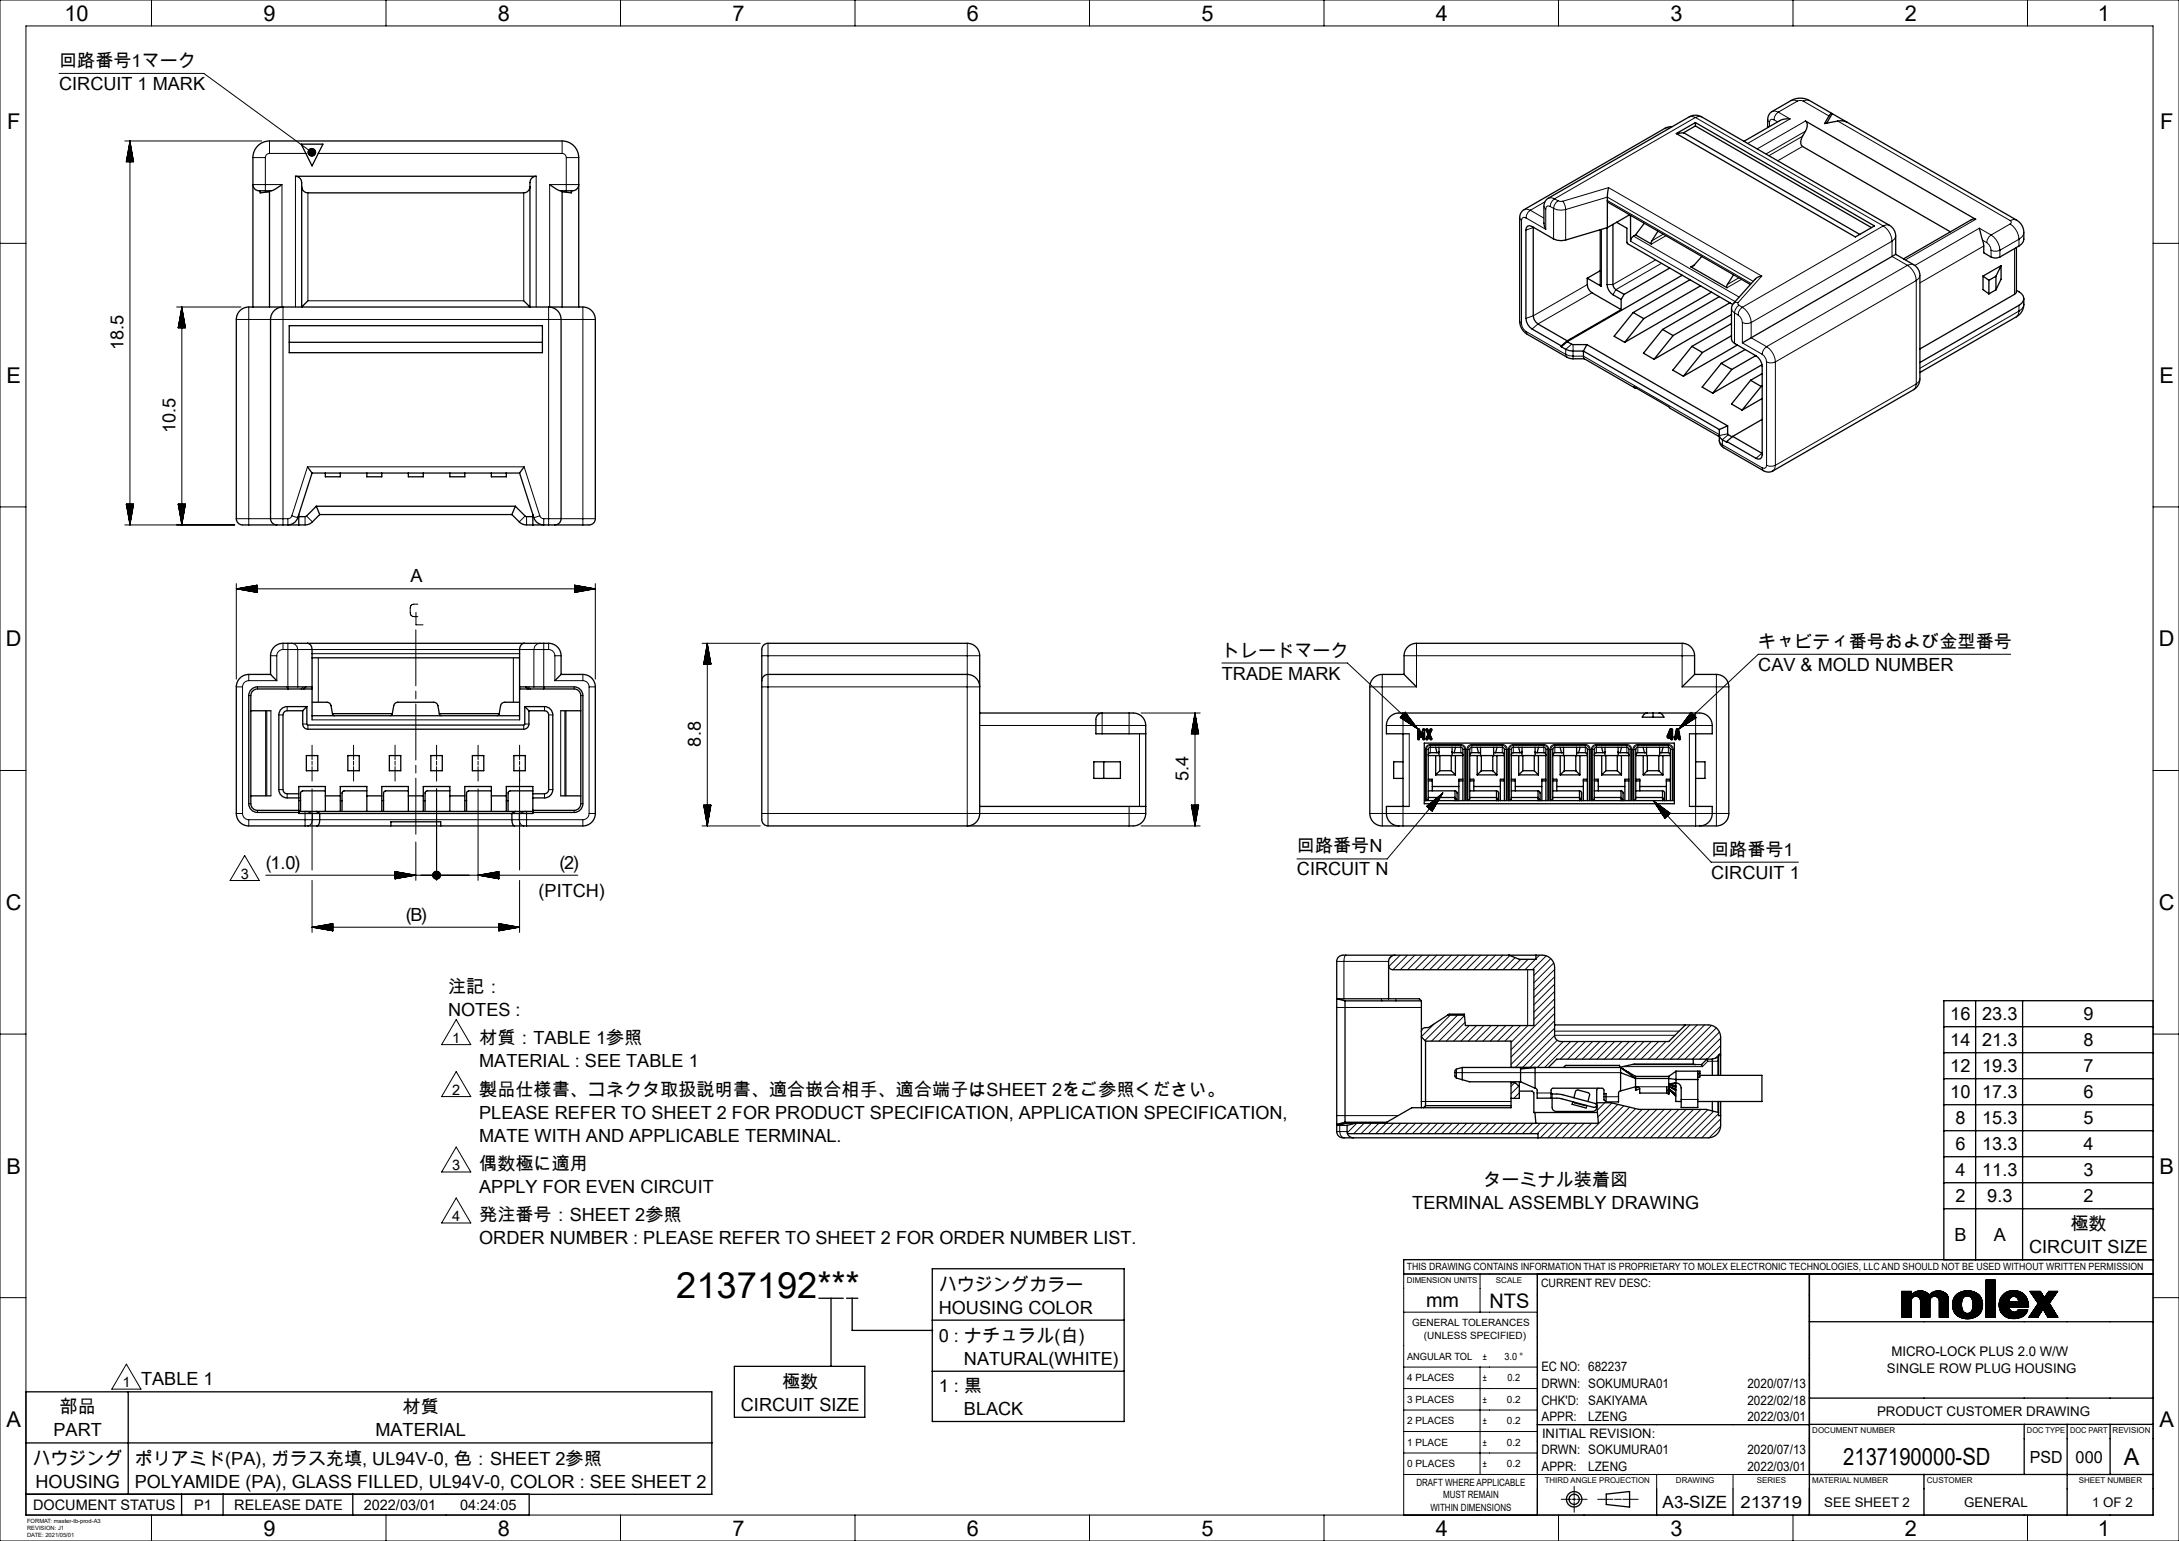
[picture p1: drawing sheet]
<svg xmlns="http://www.w3.org/2000/svg" width="420mm" height="297mm" viewBox="0 0 420 297" stroke-linecap="round" stroke-linejoin="round" font-family="sans-serif">
<defs><g id="words">
<text font-size="7" x="130.3" y="250.1">2137192***</text>
<text font-size="4.6" x="355.3" y="282.4">2137190000-SD</text>
<text font-size="4.5" x="409.4" y="282.3">A</text>
<g font-size="4.2">
<text x="12.4" y="4">10</text>
<text x="50.8" y="4">9</text>
<text x="96" y="4">8</text>
<text x="141.2" y="4">7</text>
<text x="186.4" y="4">6</text>
<text x="231.6" y="4">5</text>
<text x="276.8" y="4">4</text>
<text x="322" y="4">3</text>
<text x="367.2" y="4">2</text>
<text x="404.4" y="4">1</text>
<text x="1.4" y="25">F</text>
<text x="416.4" y="25">F</text>
<text x="1.3" y="73.8">E</text>
<text x="416.3" y="73.8">E</text>
<text x="1.1" y="124.6">D</text>
<text x="416.1" y="124.6">D</text>
<text x="1.1" y="175.4">C</text>
<text x="416.1" y="175.4">C</text>
<text x="1.3" y="226.2">B</text>
<text x="416.3" y="226.2">B</text>
<text x="1.3" y="275.1">A</text>
<text x="416.3" y="275.1">A</text>
<text x="50.8" y="296">9</text>
<text x="96" y="296">8</text>
<text x="141.2" y="296">7</text>
<text x="186.4" y="296">6</text>
<text x="231.6" y="296">5</text>
<text x="276.8" y="296">4</text>
<text x="322" y="296">3</text>
<text x="367.2" y="296">2</text>
<text x="404.4" y="296">1</text>
</g>
<g font-size="3.9">
<text x="274.9" y="252">mm</text>
<text x="287.1" y="252">NTS</text>
</g>
<g font-size="3.5">
<text x="11.4" y="12.9">回路番号1マーク</text>
<text x="11.4" y="17.3">CIRCUIT 1 MARK</text>
<text x="23.8" y="67.4" transform="rotate(-90 23.8 67.4)">18.5</text>
<text x="33.8" y="83.4" transform="rotate(-90 33.8 83.4)">10.5</text>
<text x="79.1" y="112.2">A</text>
<text x="338.9" y="124.8">キャビティ番号および金型番号</text>
<text x="235.5" y="126.5">トレードマーク</text>
<text x="235.5" y="131">TRADE MARK</text>
<text x="338.9" y="129.3">CAV &amp; MOLD NUMBER</text>
<text x="135.1" y="143.9" transform="rotate(-90 135.1 143.9)">8.8</text>
<text x="229.1" y="150.6" transform="rotate(-90 229.1 150.6)">5.4</text>
<text x="51.2" y="167.4">(1.0)</text>
<text x="107.9" y="167.4">(2)</text>
<text x="250" y="164.3">回路番号N</text>
<text x="329.8" y="164.9">回路番号1</text>
<text x="103.8" y="172.8">(PITCH)</text>
<text x="250" y="168.7">CIRCUIT N</text>
<text x="329.8" y="169.4">CIRCUIT 1</text>
<text x="78.2" y="177.5">(B)</text>
<text x="86.4" y="191.4">注記：</text>
<text x="86.4" y="195.8">NOTES :</text>
<text x="375.9" y="196.6">16</text>
<text x="382.1" y="196.6">23.3</text>
<text x="401.6" y="196.6">9</text>
<text x="92.4" y="201.3">材質：TABLE 1参照</text>
<text x="375.9" y="201.6">14</text>
<text x="382.1" y="201.6">21.3</text>
<text x="401.6" y="201.6">8</text>
<text x="92.4" y="205.7">MATERIAL : SEE TABLE 1</text>
<text x="375.9" y="206.7">12</text>
<text x="382.1" y="206.7">19.3</text>
<text x="401.6" y="206.6">7</text>
<text x="92.4" y="211.2">製品仕様書、コネクタ取扱説明書、適合嵌合相手、適合端子はSHEET 2をご参照ください。</text>
<text x="92.4" y="215.6">PLEASE REFER TO SHEET 2 FOR PRODUCT SPECIFICATION, APPLICATION SPECIFICATION,</text>
<text x="375.9" y="211.7">10</text>
<text x="382.1" y="211.7">17.3</text>
<text x="401.6" y="211.7">6</text>
<text x="92.4" y="220.1">MATE WITH AND APPLICABLE TERMINAL.</text>
<text x="376.9" y="216.7">8</text>
<text x="376.9" y="221.7">6</text>
<text x="382.1" y="216.7">15.3</text>
<text x="382.1" y="221.7">13.3</text>
<text x="401.6" y="216.7">5</text>
<text x="401.6" y="221.7">4</text>
<text x="92.4" y="225.5">偶数極に適用</text>
<text x="376.9" y="226.7">4</text>
<text x="382.1" y="226.7">11.3</text>
<text x="401.6" y="226.7">3</text>
<text x="92.4" y="230">APPLY FOR EVEN CIRCUIT</text>
<text x="272.2" y="233">TERMINAL ASSEMBLY DRAWING</text>
<text x="285.9" y="228.5">ターミナル装着図</text>
<text x="376.9" y="231.7">2</text>
<text x="383" y="231.7">9.3</text>
<text x="401.6" y="231.7">2</text>
<text x="92.4" y="235.4">発注番号：SHEET 2参照</text>
<text x="92.4" y="239.9">ORDER NUMBER : PLEASE REFER TO SHEET 2 FOR ORDER NUMBER LIST.</text>
<text x="376.7" y="239.1">B</text>
<text x="384.3" y="239.1">A</text>
<text x="399.1" y="237.1">極数</text>
<text x="391.1" y="241.5">CIRCUIT SIZE</text>
<text x="180.9" y="248.7">ハウジングカラー</text>
<text x="180.9" y="253.2">HOUSING COLOR</text>
<text x="180.9" y="258.6">0 : ナチュラル(白)</text>
<text x="185.8" y="263">NATURAL(WHITE)</text>
<text x="6.2" y="267">TABLE 1</text>
<text x="150.8" y="267.5">極数</text>
<text x="180.9" y="268.3">1 : 黒</text>
<text x="11.5" y="272.4">部品</text>
<text x="77.6" y="272.4">材質</text>
<text x="142.8" y="271.9">CIRCUIT SIZE</text>
<text x="185.8" y="272.7">BLACK</text>
<text x="10.3" y="276.8">PART</text>
<text x="72.4" y="276.8">MATERIAL</text>
<text x="6.3" y="282.3">ハウジング</text>
<text x="6.8" y="286.7">HOUSING</text>
<text x="26" y="282.3">ポリアミド(PA), ガラス充填, UL94V-0, 色：SHEET 2参照</text>
<text x="26" y="286.7">POLYAMIDE (PA), GLASS FILLED, UL94V-0, COLOR : SEE SHEET 2</text>
</g>
<text font-size="3.3" x="320.5" y="290.6">A3-SIZE</text>
<g font-size="3.2">
<text x="391.3" y="281.9">PSD</text>
<text x="400.1" y="281.9">000</text>
<text x="335.5" y="290.6">213719</text>
</g>
<g font-size="2.8">
<text x="46.4" y="169.4">3</text>
<text x="87.2" y="201">1</text>
<text x="87.2" y="211">2</text>
<text x="87.2" y="225.5">3</text>
<text x="87.2" y="235.4">4</text>
<text x="23.6" y="267.4">1</text>
<text x="6.4" y="291">DOCUMENT STATUS</text>
<text x="37.4" y="291">P1</text>
<text x="45.2" y="291">RELEASE DATE</text>
<text x="70.1" y="291">2022/03/01</text>
<text x="88.7" y="291">04:24:05</text>
</g>
<g font-size="2.6">
<text x="364.6" y="261.4">MICRO-LOCK PLUS 2.0 W/W</text>
<text x="363.7" y="264.6">SINGLE ROW PLUG HOUSING</text>
<text x="361.8" y="272.9">PRODUCT CUSTOMER DRAWING</text>
<text x="351.6" y="290.4">SEE SHEET 2</text>
<text x="378.6" y="290.4">GENERAL</text>
<text x="403.3" y="290.4">1 OF 2</text>
</g>
<g font-size="2.5">
<text x="297.1" y="264.3">EC NO: 682237</text>
<text x="297.1" y="267.5">DRWN: SOKUMURA01</text>
<text x="336.8" y="267.5">2020/07/13</text>
<text x="297.1" y="270.7">CHK'D:</text>
<text x="297.1" y="273.9">APPR:</text>
<text x="306.1" y="270.7">SAKIYAMA</text>
<text x="306.1" y="273.9">LZENG</text>
<text x="336.8" y="270.7">2022/02/18</text>
<text x="336.8" y="273.9">2022/03/01</text>
<text x="297.1" y="280.3">DRWN: SOKUMURA01</text>
<text x="297.2" y="277.1">INITIAL REVISION:</text>
<text x="336.8" y="280.3">2020/07/13</text>
<text x="297.1" y="283.5">APPR:</text>
<text x="306.1" y="283.5">LZENG</text>
<text x="336.8" y="283.5">2022/03/01</text>
</g>
<text font-size="2.2" x="297" y="248">CURRENT REV DESC:</text>
<g font-size="1.9">
<text x="271.2" y="244.9">THIS DRAWING CONTAINS INFORMATION THAT IS PROPRIETARY TO MOLEX ELECTRONIC TECHNOLOGIES, LLC AND SHOULD NOT BE USED WITHOUT WRITTEN PERMISSION</text>
<text x="272.2" y="255.6">GENERAL TOLERANCES</text>
<text x="271.2" y="262.1">ANGULAR TOL</text>
<text x="274.5" y="258">(UNLESS SPECIFIED)</text>
<text x="285.8" y="262.1">±</text>
<text x="290" y="262.1">3.0 °</text>
<text x="271.2" y="266.3">4 PLACES</text>
<text x="285.8" y="266.2">±</text>
<text x="290.6" y="266.2">0.2</text>
<text x="271.2" y="270.4">3 PLACES</text>
<text x="271.2" y="274.5">2 PLACES</text>
<text x="285.8" y="270.4">±</text>
<text x="285.8" y="274.5">±</text>
<text x="290.5" y="270.4">0.2</text>
<text x="290.5" y="274.5">0.2</text>
<text x="271.2" y="278.7">1 PLACE</text>
<text x="285.8" y="278.7">±</text>
<text x="290.5" y="278.7">0.2</text>
<text x="271.3" y="282.8">0 PLACES</text>
<text x="273" y="286.4">DRAFT WHERE APPLICABLE</text>
<text x="285.8" y="282.8">±</text>
<text x="290.5" y="282.8">0.2</text>
<text x="275.7" y="291.2">WITHIN DIMENSIONS</text>
<text x="278.1" y="288.8">MUST REMAIN</text>
</g>
<text font-size="1.6" x="407.2" y="276.2">REVISION</text>
<g font-size="1.5">
<text x="271.1" y="247.2">DIMENSION UNITS</text>
<text x="288.3" y="247.2">SCALE</text>
<text x="349.3" y="276.2">DOCUMENT NUMBER</text>
<text x="390.7" y="276.2">DOC TYPE</text>
<text x="399" y="276.2">DOC PART</text>
<text x="297.7" y="285.9">THIRD ANGLE PROJECTION</text>
<text x="323" y="285.9">DRAWING</text>
<text x="338.6" y="285.9">SERIES</text>
<text x="349.3" y="285.8">MATERIAL NUMBER</text>
<text x="371.4" y="285.9">CUSTOMER</text>
<text x="400.7" y="285.9">SHEET NUMBER</text>
</g>
<g font-size="1.1">
<text x="5.2" y="293.5">FORMAT: master-tb-prod-A3</text>
<text x="5.2" y="294.9">REVISION: J1</text>
<text x="5.2" y="296.3">DATE: 2021/05/01</text>
</g>
</g></defs>
<g fill="none" stroke="#000" stroke-width=".19">
<path d="M0 0h420v297h-420zM5 5h410v287h-410zM11.4 14.1h27.9l20.8 15.3M29.2 0v5M74.4 0v5M119.6 0v5M164.8 0v5M210 0v5M255.2 0v5M300.4 0v5M345.2 19.4l.6-.1 .6 .2M345.6 0v5"/>
<path d="M346.4 19.5l.4-.1 .8 .1M346.4 19.5l-3.6 2.1M347.6 19.5l4.9 2.8M348.8 19.4l-.6-.1-.6 .2M390.8 0v5M24 27.2h26.4M24.4 31.1v.1M24.4 30.8v.4M24.5 30.5v.7M24.5 30.2v1M24.6 29.9v1.3M24.6 29.6v1.6"/>
<path d="M24.7 29.3v1.9M24.7 29v2.2M24.8 28.8v2.4M24.8 28.5v2.7M24.9 28.2v3M24.9 27.9v3.3M25 27.6v3.6M25 27.3v3.9M25 27.2v74M25 27.2l-.7 4h1.5M25 27.2l.8 4M25.1 27.6v3.6"/>
<path d="M25.2 27.9v3.3M25.2 28.2v3M25.3 28.5v2.7M25.3 28.8v2.4M25.4 29v2.2M25.4 29.3v1.9M25.5 29.6v1.6M25.5 29.9v1.3M25.6 30.2v1M25.6 30.5v.7M25.7 30.8v.4M25.7 31.1v.1"/>
<path d="M48.7 30.4h2.4M48.7 35.6h2.4M51.1 35.6v1.2M51.1 35.6h3.2v23.6M51.1 30.4v5.2M51.9 29.6a.8 .8 0 0 0-.8 .8M51.9 27.2v2.4M51.9 29.6h7M56.9 34v25.2M59.3 37.2v20.8h41.6v-20.8M61.3 29.6h47M103.3 34v25.2"/>
<path d="M108.3 29.6a.8 .8 0 0 1 .8 .8M108.3 27.2v2.4M109.1 35.6v1.2M109.1 35.6h2.4M109.1 30.4h2.4M109.1 30.4v5.2M109.1 35.6h-3.2v23.6M297.6 39.8l.3 .5M297.8 38.9l-2.8 1.6M298.4 38.2l.6-.1 .6 .2M298.8 39.8l-.4-.1-.3 .2-.2 .4M298.8 39.8l.7 .4"/>
<path d="M299.6 38.3l-.4 .4-.4 1.1M299.6 38.3l.7 .4M300.3 38.7l.9 .1M300.3 38.7l-.4 .4-.4 1.1M301.2 38.8l.3 .4 .3 1.2M301.2 38.8l8.8-2.6 29.6 17-4.6 5.1M309.8 38.6l27.7 16.1M321.8 24.7l-.5-.1-.4 .1M325.6 22.5l.5-.1 .7 .2M326.8 22.6l-27.2 15.7M326.8 22.6l36.2 20.9M328 22.5l-.6-.1-.6 .2"/>
<path d="M340.7 23.1l.4 .5M341.1 23.6v.8M341.6 21.5l.5-.1 .7 .2M341.9 23.1l-.4-.1-.3 .1-.1 .5M341.9 23.1l.7 .4M342.8 21.6l-.5 .4-.4 1.1M342.8 21.6l2.2 1.3-8.1 4.7M347.4 28.2l-4.7 2.8M347.4 26.3l-6.4 3.7M348 23.3l-9.3 5.4M348 25.3l-7.6 4.4M354.2 23.3l33.3 19.2"/>
<path d="M0 46.9h5M34 59.2h12.4M34.9 59.9v3.3M35 59.6v3.6M35 59.2v42M35 59.2l-.7 4M35 59.2l.8 4M35.1 59.3v3.9M35.1 59.6v3.6M35.2 59.9v3.3M47.9 59.2v2.4M54.5 59.2v2.4"/>
<path d="M105.7 59.2v2.4M112.3 59.2v2.4M292.9 42l.4 .5M293.3 42.5v19.9M293.8 40.4l.5-.1 .7 .2M294.1 42l-.4-.1-.3 .2-.1 .4M295 40.5l-.5 .4-.4 1.1M295 40.5l2.6 1.5M295.6 43.8l-1.5 .5M297.9 40.3v3.9l-3.8-2.2M299.5 40.2l.7 .2 .8 .1 .8-.1M299.5 40.2v5.9"/>
<path d="M301.8 40.4l8-2.4 28.1 16.2M301.8 40.4v5.9M305.9 54.9l-10.4 6-1.4 .5M306.8 56.4l-10.4 6-1.1 1M308.7 44.2v11M314.3 46.5l20.1 11.6M314.9 45.5l20.3 11.8M319.1 50.1l-8.2 4.7h-1.1M320.3 50.7l-8.8 5.1-.6 1M320.6 45.1l-2.2 1.3M321.1 45.4l-2.8 1.6M326.6 51l-.7 .4"/>
<path d="M333.7 59.5l.2 .4 .4 .4M335 58.3l-.1 .3 .3 .2M335 58.3h-.5l-.4 .2M335.2 53.5l-2.2 1.3M335.2 58.8l-.8 1-.1 .5M335.2 58.8l.6 .4M335.7 53.8l-2.8 1.7M335.8 59.2l-.4 .4-.4 1.1M335.8 59.2a3.7 3.7 0 0 1 1.7 3M363 43.5a3.7 3.7 0 0 1 1.7 3M363 43.5l-27.2 15.7M364.2 43.4l-.6-.1-.6 .2"/>
<path d="M364.7 46.5l-27.2 15.7M364.7 46.5v2.9l3 1.7M365.4 45.5l-.2 .5-.5 .5M367.7 51.1a3.7 3.7 0 0 1 1.7 3M367.7 51.1l-27.2 15.7M368.9 51l-.6-.1-.6 .2M369.4 54.1l-27.2 15.7M369.4 54.1v19.9M370.1 53.1l-.2 .5-.5 .5M380.8 42.3l-13.5 7.8M382.1 46.3l.8 .5M382.4 47.4l-12.3 7.1"/>
<path d="M382.9 46.8l.8 .9 .1 .5M383.8 45.3l-.8 .9-.1 .6M383.8 45.3a3.7 3.7 0 0 1 1.7 2.9M383.8 48.2l.5 .2 1.2-.2M383.8 45.3l-2.3-1.3-12.4 7.2M383.8 48.2v1.3M385.5 48.2v1.3M387.5 42.5l.2 .2v.3l-.2 .2M387.5 43.2a3.8 3.8 0 0 1 1.7 2.9M387.5 43.2l-3.7 2.1M388.3 47.9v8.8M388.7 42.4l-.6-.1-.6 .2"/>
<path d="M389.2 60l-.2 .6-.3 .5M389.2 60l-19.1 11M389.2 46.1v1.3M389.2 58.8v1.2M389.2 46.1l-3.7 2.1M390.1 44.8l-.1 .5-.8 .8M390.1 58.6l-.1 .5-.3 .5-.5 .4M415 46.9h5M34.3 63.2h1.5M34.4 63.1v.1M34.4 62.8v.4M34.5 62.5v.7"/>
<path d="M34.5 62.2v1M34.6 61.9v1.3M34.6 61.6v1.6M34.7 61.3v1.9M34.7 61v2.2M34.8 60.8v2.4M34.8 60.5v2.7M34.9 60.2v3M35.2 60.2v3M35.3 60.5v2.7M35.3 60.8v2.4M35.4 61v2.2"/>
<path d="M35.4 61.3v1.9M35.5 61.6v1.6M35.5 61.9v1.3M35.6 62.2v1M35.6 62.5v.7M35.7 62.8v.4M35.7 63.1v.1M45.5 61.6h2.4M47.9 61.6h6.6M47.9 61.6v38.4M54.5 61.6h51.2M54.5 61.6v38.4"/>
<path d="M105.7 61.6h6.6M105.7 61.6v38.4M112.3 61.6h2.4M112.3 61.6v38.4M292.9 61.9l.4 .5M293.3 62.4l.1 .6 .7 .9M294.1 63.9l.3 .5M294.1 63.9l7.7 4.4M301.8 68.3l1.4 .3M301.8 68.3l.2 .6M302.9 66.3l-1.1 1v1M303.2 68.6v.6"/>
<path d="M303.2 68.6h2l26.2 15.2M303.2 66.4v2.2M334.3 60.3v5.9M334.3 60.3l.7 .4M335 60.7l.4 .4 .4 1.1M335.8 62.2l.6 .1 1.1-.1M335.8 62.2v3.9l3.9 2.2M337.5 62.2v2.9l3 1.7M339.7 68.3l.4 .4 .4 1.1M340.5 66.8l-.4 .4-.4 1.1M340.5 66.8a3.7 3.7 0 0 1 1.7 3M340.5 69.8l.5 .1 1.2-.1"/>
<path d="M340.5 69.8v19.9M342.2 69.8v19.9M369.4 74l-.2 .7-.3 .4M369.4 74l-27.2 15.7M370.1 73l-.2 .5-.5 .5M0 97.7h5M24.4 97.2v.1M24.4 97.2v.4M24.5 97.2v.7M24.5 97.2v.9M24.6 97.2v1.2M24.6 97.2v1.5"/>
<path d="M24.7 97.2v1.8M24.7 97.2v2.1M24.8 97.2v2.4M24.8 97.2v2.7M24.9 97.2v3M24.9 97.2v3.3M25 97.2v3.5M25 97.2v3.8M25.1 97.2v3.5M25.2 97.2v3.3M25.2 97.2v3M25.3 97.2v2.7"/>
<path d="M25.3 97.2v2.4M25.4 97.2v2.1M25.4 97.2v1.8M25.5 97.2v1.5M25.5 97.2v1.2M25.6 97.2v.9M25.6 97.2v.7M25.7 97.2v.4M25.7 97.2v.1M25.8 97.2l-.8 4M25.8 97.2h-1.5l.7 4M34.3 97.2h1.5"/>
<path d="M34.3 97.2l.7 4M34.4 97.2v.1M34.4 97.2v.4M34.5 97.2v.7M34.5 97.2v.9M34.6 97.2v1.2M34.6 97.2v1.5M34.7 97.2v1.8M34.7 97.2v2.1M34.8 97.2v2.4M34.8 97.2v2.7M34.9 97.2v3"/>
<path d="M34.9 97.2v3.3M35 97.2v3.5M35.1 97.2v3.8M35.1 97.2v3.5M35.2 97.2v3.3M35.2 97.2v3M35.3 97.2v2.7M35.3 97.2v2.4M35.4 97.2v2.1M35.4 97.2v1.8M35.5 97.2v1.5M35.5 97.2v1.2"/>
<path d="M35.6 97.2v.9M35.6 97.2v.7M35.7 97.2v.4M35.7 97.2v.1M35.8 97.2l-.8 4M45.5 100h2.4M47.9 100h6.6M47.9 100v1.2M54.5 100v1.2M54.5 100h1M55.5 100v1.2M56.3 99.4a.8 .8 0 0 1-.8 .6"/>
<path d="M56.3 99.4l1.1 .4M56.3 99.4l3-9.4h41.7l3 9.4M58.8 99.6v1.6M59.1 99.5l1.1 1.1M101.2 99.5l-1.1 1.1M101.5 99.6v1.6M104 99.4a.8 .8 0 0 0 .8 .6M104 99.4l-1.1 .4M104.8 100v1.2M104.8 100h.9M105.7 100v1.2M105.7 100h6.6"/>
<path d="M112.3 100v1.2M112.3 100h2.4M331.4 85l.2 .4 .4 .3M332 85.7l.2 .6M332 85.7l7.7 4.5M333 83.6l-1.6 .3M333.1 83.8l-1.1 1v.9M339.7 90.2l.2 .5M339.7 87.3l-1.2 1M340.5 89.7l-.1 .4-.3 .2-.4-.1M340.5 89.7l.5 .2 1.2-.2M342.2 89.7l-.1 .7-.4 .4"/>
<path d="M415 97.7h5M24 101.2h21.2M45.5 112.5v18.4M45.5 113.5h69.2M45.5 113.5l4-.7v1.4zM45.7 113.5h3.8M46 113.4h3.5M46 113.6h3.5M46.3 113.4h3.2M46.3 113.6h3.2M46.6 113.3h2.9M46.6 113.7h2.9"/>
<path d="M46.8 113.3h2.7M46.8 113.7h2.7M47.1 113.2h2.4M47.1 113.8h2.4M47.4 113.2h2.1M47.4 113.8h2.1M47.7 113.1h1.8M47.7 113.9h1.8M48 113.1h1.5M48 113.9h1.5M48.3 113h1.2M48.3 114h1.2"/>
<path d="M48.6 113h.9M48.6 114h.9M48.9 112.9h.6M48.9 114.1h.6M49.1 112.8h.4M49.1 114.1h.4M49.4 112.8h.1M49.4 114.2h.1M80.2 118v2.4h1.3M80.5 116.4l-1 .1-.3 .2-.1 .5 .1 1.3 .5 .3h.8M110.7 112.8l4 .7-4 .7zM110.7 112.8h.2"/>
<path d="M110.7 112.8h.4M110.7 112.9h.7M110.7 113h1M110.7 113h1.3M110.7 113.1h1.6M110.7 113.1h1.9M110.7 113.2h2.2M110.7 113.2h2.5M110.7 113.3h2.8M110.7 113.3h3M110.7 113.4h3.3M110.7 113.4h3.6"/>
<path d="M110.7 114.2h.2M110.7 114.1h.4M110.7 114.1h.7M110.7 114h1M110.7 114h1.3M110.7 113.9h1.6M110.7 113.9h1.9M110.7 113.8h2.2M110.7 113.8h2.5M110.7 113.7h2.8M110.7 113.7h3M110.7 113.6h3.3"/>
<path d="M110.7 113.6h3.6M110.7 113.5h3.9M114.7 112.5v18.4M45.5 132.4h1.2M46.7 132.4v24.4M47.9 131.2a1.2 1.2 0 0 0-1.2 1.2M47.9 130v1.2M47.9 134.1h.4M49.6 132.4v.4M51.4 137v16.4M52.1 126.4h1.2M52.2 137v16.4"/>
<path d="M53.3 126.4v4.8h-5.4M53.7 137.8h.8M54.5 125.2a1.2 1.2 0 0 0-1.2 1.2M54.5 124v1.2M54.5 125.2h1M55.3 136.2v.8M55.5 125.2h1.9M55.5 124v1.2M55.5 125.2v7.2M56.3 124l.5 .1 .4 .5 .2 .6M57.4 125.2h45.5M57.4 125.2v7.2"/>
<path d="M58.3 139.5h.8M58.5 132.4l-.4 .4M59.3 139.7v.8M60.1 126h40M60.1 138.7h40M61.3 126.8v8.5M80.1 121.4v10.8M80.1 133.2v1.5M80.1 135.7v10.8M98.9 126.8v8.5M100.9 139.7v.8M101.1 139.5h.8"/>
<path d="M101.8 132.4l.4 .4M102.9 125.2h1.9M102.9 125.2v7.2M104 124l-.5 .1-.4 .5-.2 .6M104.8 124v1.2M104.8 125.2h.9M104.8 125.2v7.2M104.9 136.2v.8M105.7 125.2a1.2 1.2 0 0 1 1.2 1.2M105.7 124v1.2M105.7 137.8h.8M106.9 126.4h1.2"/>
<path d="M106.9 126.4v4.8h5.4M108.1 137v16.4M108.9 137v16.4M110.7 132.4v.4M111.9 134.1h.4M112.3 131.2a1.2 1.2 0 0 1 1.2 1.2M112.3 130v1.2M113.5 132.4h1.2M113.5 132.4v24.4M135.3 124h11.2M135.6 127.9v.1M135.7 127.6v.4"/>
<path d="M135.7 127.3v.7M135.8 127v1M135.9 126.7v1.3M135.9 126.4v1.6M136 126.1v1.9M136 125.9v2.1M136.1 125.6v2.4M136.1 125.3v2.7M136.2 125v3M136.2 124.7v3.3M136.3 124.4v3.6M136.3 124v35.2"/>
<path d="M136.3 124l-.7 4M136.3 124l.7 4h-1.4M136.4 124.1v3.9M136.4 124.4v3.6M136.5 124.7v3.3M136.5 125v3M136.6 125.3v2.7M136.6 125.6v2.4M136.7 125.9v2.1M136.7 126.1v1.9M136.8 126.4v1.6M136.8 126.7v1.3"/>
<path d="M136.9 127v1M136.9 127.3v.7M137 127.6v.4M137 127.9v.1M146.8 132.4h1.2M146.8 126.4h1.2M148 126.4v6M148 124v2.4M148 132.4h38.4M148 126.4h38.4M148 132.4v24.4M186.4 132.4h2.4"/>
<path d="M186.4 126.4v6M186.4 126.4h2.4M186.4 124v2.4M186.4 132.4v24.4M188.8 139.8h23.6M212.4 137.4v2.4M212.4 139.8h5.2M212.4 139.8v1.6M217.6 137.4v2.4M217.6 139.8h3.2M217.6 139.8v1.6M219.9 137.4h11.4"/>
<path d="M229.9 139.9v1.5M230 139.6v1.8M230 139.3v2.1M230.1 139v2.4M230.1 138.7v2.7M230.2 138.4v3M230.2 138.1v3.3M230.3 137.9v3.5M230.3 137.6v3.8M230.3 137.4v21.8M230.3 137.4l.7 4h-1.4zM230.4 137.6v3.8"/>
<path d="M230.4 137.9v3.5M230.5 138.1v3.3M230.5 138.4v3M230.6 138.7v2.7M230.6 139v2.4M230.7 139.3v2.1M230.7 139.6v1.8M230.8 139.9v1.5M235.5 127.8h24.2l13.6 12.7M264 132.4h2.4M266.4 130v2.4M266.4 132.4v24.4"/>
<path d="M267.2 139.8h3.2M269.9 138.3l3.4 2.2M269.9 138.3l.1 .1M269.9 138.2l.3 .3M270 138.2l.5 .5M270 138.2l.7 .6M270 138.1l1 .9M270.1 138.1l1.1 1.1M270.1 138.1l1.4 1.2M270.2 138l1.5 1.5M270.2 138l1.7 1.6M270.2 137.9l2 1.9"/>
<path d="M270.3 137.9l2.1 2.1M270.3 137.9l2.4 2.2M270.3 137.8l2.6 2.5M270.4 137.8l2.8 2.6M270.4 137.4v2.4M270.4 139.8h56.4M270.4 139.8v1.6M270.4 137.7l2.6 2.5M270.5 137.7l2.4 2.2M270.5 137.6l2.2 2.1M270.5 137.6l2 1.9M270.6 137.6l1.7 1.6"/>
<path d="M270.6 137.5l1.6 1.5M270.6 126.4h2.4M270.6 137.5l1.4 1.3M270.7 137.5l1.1 1M270.7 137.4l.9 .9M270.7 137.4l.8 .7M270.8 137.4l.5 .4M270.8 137.3l.3 .3M270.8 137.3l.1 .1M270.9 137.3l2.4 3.2M270.9 137.3l-1 1M273 124v2.4"/>
<path d="M273 126.4v6h-6.6M273 126.4h51.2M324.2 124v2.4M324.2 126.4h2.4M324.2 126.4v6h6.6M326 137.3l.9 1-3.4 2.2M326 137.3l-2.5 3.2M326 137.3l-.1 .1M326 137.3l-.3 .3M326 137.4l-.5 .4M326.1 137.4l-.7 .7M326.1 137.4l-.9 .9"/>
<path d="M326.1 137.5l-1.1 1M326.2 137.5l-1.4 1.3M326.2 137.6l-1.5 1.4M326.3 137.6l-1.8 1.7M326.3 137.6l-2 1.9M326.3 137.7l-2.2 2M326.4 137.7l-2.4 2.3M326.4 137.7l-2.6 2.5M326.4 137.8l-2.8 2.6M326.5 137.9l-2.6 2.4M326.5 137.9l-2.4 2.2M326.6 137.9l-2.2 2.1"/>
<path d="M326.6 138l-2 1.8M326.6 138l-1.7 1.7M326.7 138l-1.6 1.5M326.7 138.1l-1.3 1.2M326.7 138.1l-1.1 1.1M326.8 138.2l-.9 .8M326.8 138.2l-.7 .7M326.8 139.8h3.2M326.8 137.4v2.4M326.8 139.8v1.6M326.8 138.2l-.5 .5M326.9 138.3l-.3 .2"/>
<path d="M326.9 138.3l-.1 .1M330.8 132.4h2.4M330.8 130v2.4M330.8 132.4v24.4M387.6 126.1h-48.7l-15.4 14.4M0 148.5h5M45.5 156.8h1.2M46.7 156.8a1.2 1.2 0 0 0 1.2 1.2M47.9 158v1.2M47.9 158h10.9M47.9 154.9h.4M49.6 156.2v.4"/>
<path d="M53.7 152.2h.8M55.3 153v.8M58.8 158v1.2M58.8 158h1.4M58.8 156.4v1.6M59.1 156.4l1.1 .4v1.2M60.1 147.8v2.7M60.1 143.6v2.8M60.1 146.7v.8M60.1 152v15.7M60.2 158l-.1 .6-.3 .4-.4 .2M60.2 158h39.9"/>
<path d="M68.1 143.6v2.8M68.1 147.8v2.7M68.1 146.7v.8M76.1 143.6v2.8M76.1 147.8v2.7M76.1 146.7v.8M80.1 150v10.8M80.1 147.5v1.5M84.1 143.6v2.8M84.1 147.8v2.7M84.1 146.7v.8M84.1 152v17.7"/>
<path d="M92.1 143.6v2.8M92.1 147.8v2.7M92.1 146.7v.8M92.1 152v17.7M100.1 158h1.4M100.1 158l.1 .6 .3 .4 .4 .2M100.1 143.6v2.8M100.1 147.8v2.7M100.1 146.7v.8M100.1 150v17.7M101.2 156.4l-1.1 .4v1.2M101.5 158v1.2"/>
<path d="M101.5 156.4v1.6M101.5 158h10.8M104.9 153v.8M105.7 152.2h.8M110.7 156.2v.4M111.9 154.9h.4M112.3 158v1.2M113.5 156.8a1.2 1.2 0 0 1-1.2 1.2M113.5 156.8h1.2M135.3 159.2h11.2M135.6 155.2h1.4l-.7 4M135.6 155.2l.7 4"/>
<path d="M135.6 155.2v.1M135.7 155.2v.4M135.7 155.2v.7M135.8 155.2v1M135.9 155.2v1.2M135.9 155.2v1.5M136 155.2v1.8M136 155.2v2.1M136.1 155.2v2.4M136.1 155.2v2.7M136.2 155.2v3M136.2 155.2v3.3"/>
<path d="M136.3 155.2v3.6M136.4 155.2v3.8M136.4 155.2v3.6M136.5 155.2v3.3M136.5 155.2v3M136.6 155.2v2.7M136.6 155.2v2.4M136.7 155.2v2.1M136.7 155.2v1.8M136.8 155.2v1.5M136.8 155.2v1.2M136.9 155.2v1"/>
<path d="M136.9 155.2v.7M137 155.2v.4M137 155.2v.1M146.8 156.8h1.2M148 156.8v2.4M148 156.8h38.4M186.4 156.8h31.2M186.4 156.8v2.4M217.6 156.8v2.4M217.6 156.8h3.2M217.6 155.4v1.4M219.6 141.4v14"/>
<path d="M219.9 159.2h11.4M229.6 155.2h1.4l-.7 4zM229.6 141.3v.1M229.6 155.2v.1M229.7 141v.4M229.7 155.2v.4M229.8 140.7v.7M229.8 155.2v.7M229.8 140.4v1M229.8 155.2v1M229.9 140.2v1.2M229.9 155.2v1.2"/>
<path d="M229.9 155.2v1.5M230 155.2v1.8M230 155.2v2.1M230.1 155.2v2.4M230.1 155.2v2.7M230.2 155.2v3M230.2 155.2v3.3M230.3 155.2v3.6M230.3 155.2v3.8M230.4 155.2v3.8M230.4 155.2v3.6M230.5 155.2v3.3"/>
<path d="M230.5 155.2v3M230.6 155.2v2.7M230.6 155.2v2.4M230.7 155.2v2.1M230.7 155.2v1.8M230.8 155.2v1.5M230.8 140.2v1.2M230.8 155.2v1.2M230.9 140.4v1M230.9 155.2v1M230.9 140.7v.7M230.9 155.2v.7"/>
<path d="M231 141v.4M231 155.2v.4M231 141.3v.1M231 155.2v.1M264 156.8h2.4M266.4 156.8v2.4M266.4 156.8h4M270.4 156.8v2.4M270.4 156.8h56.4M270.4 155.4v1.4M271.6 141.4v14M273.3 140.6h.1"/>
<path d="M273.3 142.4h.1M273.5 142.4h.1M274 142h.1M274.3 142.4h.1M274.3 140.6h.1M274.5 140.6h.1M274.5 142.4h.1M274.7 144.4h.2M274.7 144.4v9.9M274.9 142.4h.1M274.9 144.4h.4M274.9 144.4v9.9"/>
<path d="M274.9 140.7h.1M275.1 155.3l-.1 .1M275.1 142.5h.1M275.2 140.6h-.1M275.3 155.2l-.3 .3M275.5 155l-.4 .5M275.7 140.6h.1M275.7 143.5a.94 .94 0 0 0-1 .9M275.7 143.7a.75 .75 0 0 0-.8 .7M275.7 143.5v.2M275.7 143.7v1.4M275.7 143.7h5.9"/>
<path d="M275.7 143.5h5.9M275.7 142.5h.1M275.8 154.8l-.7 .7M275.9 140.7h.1M276 154.6l-.8 1M276 142.4h-.1M276.1 156.2v.1M276.2 154.4l-1 1.2M276.3 156l-.3 .3M276.4 155.7l-.4 .6M276.4 154.2l-1.2 1.4M276.6 155.5l-.7 .7"/>
<path d="M276.6 154l-1.3 1.7M276.7 155.2l-.8 1M276.9 155l-1 1.2M276.9 153.8l-1.6 1.9M277 154.7l-1.2 1.4M277.1 153.7l-1.7 2M277.2 154.5l-1.4 1.6M277.3 154.2l-1.6 1.9M277.3 153.5l-1.9 2.3M277.4 154l-1.7 2M277.5 153.3l-2.1 2.5M277.6 153.7l-1.9 2.3"/>
<path d="M277.7 153.4l-2.1 2.6M277.8 153.1l-2.3 2.7M277.9 153.2l-2.3 2.7M278 152.9l-2.5 3M278.1 152.8l-10.7 12.7h-17.4M278.1 152.8l-3.1 2.6 1.1 .9M278.1 152.8l-2 3.5M281.6 143.5a.94 .94 0 0 1 .9 .9M281.6 143.7a.75 .75 0 0 1 .7 .7M281.6 143.5v.2M281.6 143.7v1.4M282 144.4h.3"/>
<path d="M282.3 144.4h.2M282.3 144.4v9.9M282.5 144.4v9.9M282.7 144.4h.2M282.7 144.4v9.9M282.9 144.4h.4M282.9 144.4v9.9M283.7 143.5a.94 .94 0 0 0-1 .9M283.7 143.7a.75 .75 0 0 0-.8 .7M283.7 143.5v.2M283.7 143.7v1.4M283.7 143.7h5.9"/>
<path d="M283.7 143.5h5.9M289.6 143.5a.94 .94 0 0 1 .9 .9M289.6 143.7a.75 .75 0 0 1 .7 .7M289.6 143.5v.2M289.6 143.7v1.4M290 144.4h.3M290.3 144.4h.2M290.3 144.4v9.9M290.5 144.4v9.9M290.7 144.4h.2M290.7 144.4v9.9M290.9 144.4h.4"/>
<path d="M290.9 144.4v9.9M291.7 143.5a.94 .94 0 0 0-1 .9M291.7 143.7a.75 .75 0 0 0-.8 .7M291.7 143.5v.2M291.7 143.7v1.4M291.7 143.7h5.9M291.7 143.5h5.9M297.6 143.5a.94 .94 0 0 1 .9 .9M297.6 143.7a.75 .75 0 0 1 .7 .7M297.6 143.5v.2M297.6 143.7v1.4M298 144.4h.3"/>
<path d="M298.3 144.4h.2M298.3 144.4v9.9M298.5 144.4v9.9M298.7 144.4h.2M298.7 144.4v9.9M298.9 144.4h.4M298.9 144.4v9.9M299.7 143.5a.94 .94 0 0 0-1 .9M299.7 143.7a.75 .75 0 0 0-.8 .7M299.7 143.5v.2M299.7 143.7v1.4M299.7 143.7h5.9"/>
<path d="M299.7 143.5h5.9M305.6 143.5a.94 .94 0 0 1 .9 .9M305.6 143.7a.75 .75 0 0 1 .7 .7M305.6 143.5v.2M305.6 143.7v1.4M306 144.4h.3M306.3 144.4h.2M306.3 144.4v9.9M306.5 144.4v9.9M306.7 144.4h.2M306.7 144.4v9.9M306.9 144.4h.4"/>
<path d="M306.9 144.4v9.9M307.7 143.5a.94 .94 0 0 0-1 .9M307.7 143.7a.75 .75 0 0 0-.8 .7M307.7 143.5v.2M307.7 143.7v1.4M307.7 143.7h5.9M307.7 143.5h5.9M313.6 143.5a.94 .94 0 0 1 .9 .9M313.6 143.7a.75 .75 0 0 1 .7 .7M313.6 143.5v.2M313.6 143.7v1.4M314 144.4h.3"/>
<path d="M314.3 144.4h.2M314.3 144.4v9.9M314.5 144.4v9.9M314.7 144.4h.2M314.7 144.4v9.9M314.9 144.4h.4M314.9 144.4v9.9M315.7 143.5a.94 .94 0 0 0-1 .9M315.7 143.7a.75 .75 0 0 0-.8 .7M315.7 143.5v.2M315.7 143.7v1.4M315.7 143.7h5.9"/>
<path d="M315.7 143.5h5.9M318.7 154.3l11.1 11.9h16.8M318.7 154.3l2.2 3.4 1-1M318.7 154.3l3.2 2.4M318.7 154.4l2.7 2.8M318.9 154.7l2.4 2.6M319 154.6l2.5 2.6M319.1 154.9l2.2 2.4M319.2 155.2l2.1 2.1M319.2 154.7l2.3 2.4M319.4 155.4l1.8 2M319.5 154.9l2 2.2"/>
<path d="M319.5 155.6l1.7 1.8M319.7 155.9l1.5 1.5M319.7 155.1l1.9 2M319.9 156.1l1.2 1.4M319.9 155.3l1.7 1.7M320 156.4l1.1 1.1M320.2 155.4l1.4 1.6M320.2 156.6l.8 .9M320.3 156.9l.7 .7M320.4 155.6l1.3 1.4M320.5 157.1l.5 .5M320.6 155.8l1.1 1.1"/>
<path d="M320.7 157.4l.2 .3M320.8 157.6l.1 .1M320.9 156l.8 .9M321.1 156.1l.7 .8M321.4 156.3l.5 .5-.3-.3M321.4 141.9h.1M321.4 142.1h.1M321.4 141.8h.1M321.5 142.2h.1M321.6 143.5a.94 .94 0 0 1 .9 .9M321.6 143.7a.75 .75 0 0 1 .7 .7M321.6 143.5v.2"/>
<path d="M321.6 143.7v1.4M321.8 156.7h.1M321.9 140.6h.1M322 144.4h.3M322 142.4h.1M322 140.5h.1M322.2 140.5h.1M322.3 140.6h.1M322.3 142.4h.1M322.3 144.4h.2M322.3 144.4v9.9M322.3 141.9v.1"/>
<path d="M322.3 142.2h.1M322.5 144.4v9.9M322.8 142.4h.1M323 142.4l.1 .1M323.1 140.6h.1M323.3 140.5h.1M323.4 140.5h.1M323.5 140.6h.1M323.6 142.4v.1M323.9 142.4h-.1M325.6 141.4v14M326.8 156.8h4"/>
<path d="M326.8 156.8v2.4M326.8 155.4v1.4M330.8 156.8v2.4M330.8 156.8h2.4M415 148.5h5M47.2 164.9l2.8 4.8h-5.7zM51.2 168.7h60.2M60.1 169.7v10M60.1 178.7h40M60.1 178.7l4 .7M60.3 178.7h3.8M60.6 178.6h3.5"/>
<path d="M60.6 178.8h3.5M60.9 178.6h3.2M60.9 178.8h3.2M61.2 178.5h2.9M61.2 178.9h2.9M61.4 178.5h2.7M61.4 178.9h2.7M61.7 178.4h2.4M61.7 179h2.4M62 178.4h2.1M62 179h2.1M62.3 178.3h1.8"/>
<path d="M62.3 179.1h1.8M62.6 178.3h1.5M62.6 179.1h1.5M62.9 178.2h1.2M62.9 179.2h1.2M63.2 178.2h.9M63.2 179.2h.9M63.5 178.1h.6M63.5 179.3h.6M63.7 178.1h.4M63.7 179.3h.4M64 178h.1"/>
<path d="M64 179.4h.1M64.1 178v1.4M64.1 178l-4 .7M76.1 169.4h.2M76.1 169.3h.4M76.1 169.3h.7M76.1 169.2h1M76.1 169.2h1.3M76.1 169.1h1.6M76.1 169.1h1.9M76.1 169h2.2M76.1 169h2.5"/>
<path d="M76.1 168.9h2.8M76.1 168.9h3M76.1 168.8h3.3M76.1 168.8h3.6M76.1 168h.2M76.1 168h.4M76.1 168.1h.7M76.1 168.1h1M76.1 168.2h1.3M76.1 168.2h1.6M76.1 168.3h1.9M76.1 168.3h2.2"/>
<path d="M76.1 168.4h2.5M76.1 168.5h2.8M76.1 168.5h3M76.1 168.6h3.3M76.1 168.6h3.6M76.1 168.7h3.9M76.1 168l4 .7-4 .7M76.1 168v1.4M80.1 162.3v7.4M92.3 168.7h3.8M92.6 168.8h3.5M92.6 168.6h3.5"/>
<path d="M92.9 168.8h3.2M92.9 168.6h3.2M93.2 168.9h2.9M93.2 168.5h2.9M93.4 168.9h2.7M93.4 168.5h2.7M93.7 169h2.4M93.7 168.4h2.4M94 169h2.1M94 168.3h2.1M94.3 169.1h1.8M94.3 168.3h1.8"/>
<path d="M94.6 169.1h1.5M94.6 168.2h1.5M94.9 169.2h1.2M94.9 168.2h1.2M95.2 169.2h.9M95.2 168.1h.9M95.5 169.3h.6M95.5 168.1h.6M95.7 169.3h.4M95.7 168h.4M96 169.4h.1M96 168h.1"/>
<path d="M96.1 178l4 .7M96.1 168v1.4M96.1 178v1.4M96.1 178h.2M96.1 178.1h.4M96.1 178.1h.7M96.1 178.2h1M96.1 178.2h1.3M96.1 178.3h1.6M96.1 178.3h1.9M96.1 178.4h2.2M96.1 178.4h2.5"/>
<path d="M96.1 178.5h2.8M96.1 178.5h3M96.1 178.6h3.3M96.1 178.6h3.6M96.1 178.7h3.9M96.1 179.4h.2M96.1 179.3h.4M96.1 179.3h.7M96.1 179.2h1M96.1 179.2h1.3M96.1 179.1h1.6M96.1 179.1h1.9"/>
<path d="M96.1 179h2.2M96.1 179h2.5M96.1 178.9h2.8M96.1 178.9h3M96.1 178.8h3.3M96.1 178.8h3.6M96.1 168l-4 .7 4 .7M100.1 169.7v10M100.1 178.7l-4 .7M0 199.3h5M87.9 196.5l2.8 4.8h-5.6zM257.7 185.3h1.3"/>
<path d="M257.7 194.2h16.3M259 185.3h8.7M259 185.3v7.2M259.4 184.1l-.3 .6-.1 .6M266.2 192.5l.1 .4M268.4 184.2l-.6 .6M269 192.5v.4M269.9 184.1l-2.2 2.2M271.3 184.1l-2.8 2.8M272.7 184.1l-2.8 2.8M274.1 184.1l-2.8 2.8M275.5 184.1l-2.8 2.8"/>
<path d="M276.4 197.3l-2.4 2.5M276.9 184.1l-2.8 2.8M278.4 184.1l-2.8 2.8M279.5 195.7l-4.9 4.8M279.8 184.1l-2.8 2.8M280.9 195.7l-5 5M281.2 184.1l-2.8 2.8M282.3 195.7l-4.9 5M282.4 197l-3.6 3.7M282.6 184.1l-2.8 2.8M283.2 197.7l-3 3M284 184.1l-2.8 2.8"/>
<path d="M284.6 197.7l-3 3M285.4 184.1l-2.8 2.8M286 197.7l-3 3M286.8 184.1l-2.8 2.8M287.4 197.7l-3 3M288.3 184.1l-2.8 2.8M288.8 197.7l-3 3M289.7 184.1l-2.8 2.8M290.3 197.7l-3 3M291 184.2l-2.7 2.7M291.7 197.7l-3 3M292 184.6l-2.3 2.3"/>
<path d="M293.1 197.7l-3 3M293.1 184.9l-2 2M294.5 186.9v10.8M294.5 197.7l-3.2 3.2M294.5 184.9l-2 2M295.9 184.9l-2 2M296.7 184.1l-.6 .7M298 184.2l-2.6 2.7M298.9 184.8l-3.2 3.2M299.5 185.6l-3.8 3.8M299.7 199.5h23.2M299.7 198.7h24"/>
<path d="M299.7 198.2l-7.6 7.5M299.7 196.7l-8.4 8.4M299.7 195.3l-8.4 8.4M299.7 193.9l-8.4 8.4M299.7 192.5l-4 4M299.7 191.1l-4 4M299.7 189.7l-4 4M299.7 188.3l-4 4M299.7 186.8l-4 4M299.7 199.6l-6.2 6.1M325.7 197.5l-6.6 6.6M327.1 197.5l-6.6 6.6"/>
<path d="M328.6 197.5l-6.6 6.6M329.9 197.6l-6.5 6.5M330.8 198.1l-6 6M331.4 198.9l-5.2 5.2M415 199.3h5M87.9 206.5l2.8 4.8h-5.6zM257.7 218.1h.5M257.7 215h11.8M258.2 218.1l.2 .6 .3 .4 .4 .2M258.2 218.1h1.5M259.4 216.5l-1.2 .4v1.2M259.7 216.9h.1"/>
<path d="M261.5 216.5l-1.8 1.8M262.9 216.5l-2 2M264.3 216.5l-2 2M265.8 216.5l-2 2M267.2 216.5l-2 2M268.6 216.5l-2 2M270 216.5l-2 2M271.4 216.5l-2 2M272.8 216.5l-2 2M274 212.3h17.3M274.2 216.5l-2 2M275.7 216.5l-2 2"/>
<path d="M277.1 216.5l-2 2M278.5 216.5l-2 2M279.9 216.5l-2 2M280.4 206.7h.3M280.7 206.1v.6M280.7 206.7h31.7M280.7 206.7v1.1M281.3 216.5l-2 2M282.7 216.5l-2 2M284.1 216.5l-2 2M285.6 216.5l-2 2M287 216.5l-2 2"/>
<path d="M288.4 216.5l-2 2M289.8 216.5l-2 2M291.2 216.5l-2 2M292 208.7l-.7 .7M292.6 216.5l-2 2M292.7 209.3l-1.4 1.5M292.9 210.6l-1.1 1.1M294 216.5l-2 2M295.5 216.5l-2 2M296.3 210.7h2.7M296.9 216.5l-2 2M298.3 216.5l-2 2"/>
<path d="M299.2 210.9v.8M299.7 216.5l-2.8 2.8M300.1 200.5l-5.2 5.2M301.1 216.5l-2.8 2.8M301.3 200.7l-5 5M302.5 216.5l-2.8 2.8M302.7 200.7l-5 5M303.9 216.5l-2.8 2.8M304.1 200.7l-3.4 3.4M305.4 216.5l-2.8 2.8M305.6 200.7l-3.4 3.4M306.8 216.5l-2.8 2.8"/>
<path d="M307 200.7l-3.4 3.4M307.9 212.5l-.2 .2M308.4 200.7l-3.4 3.4M309.2 211.4h2.8M309.3 212.5l-1.4 1.5M309.8 200.7l-3.4 3.4M310.7 212.6l-2.7 2.7M311.2 200.7l-3.4 3.4M311.8 212.8l-6.4 6.5M312.6 200.7l-3.4 3.4M313 213.1l-6.2 6.2M314 200.7l-3.4 3.4"/>
<path d="M314.1 213.4l-5.9 5.9M315.1 205.1h11.3M315.3 213.7l-5.7 5.6M315.5 200.7l-3.4 3.4M315.6 209.5h5.6M316.5 213.8l-5.5 5.5M316.9 200.7l-3.4 3.4M317.9 213.8l-5.4 5.5M318.3 200.7l-3.4 3.4M319.4 213.8l-5.5 5.5M319.7 200.7l-3.4 3.4M320.8 213.8l-5.5 5.5"/>
<path d="M321.1 200.7l-3.4 3.4M321.2 209.5h.4M321.2 209.5v1.1v-.6M321.6 209.1v1.8v-.5M321.6 209.4v.5v-.1M322.2 209.7l.8 .4M322.2 213.8l-5.5 5.5M323.6 213.8l-5.5 5.5M324 211.9h3.2M325 213.8l-5.5 5.5M326.4 213.8l-5.5 5.5M327.8 213.8l-5.4 5.5"/>
<path d="M329.2 213.9l-5.4 5.4M330.3 214.2l-5.1 5.1M331.1 203.8v.7M331.1 204.5h.2M331.1 204.5h-1.9l-1.1 1.1h-15.3M331.1 204.5v2.8M331.1 212.3v2.1M331.3 214.6l-4.7 4.7M331.6 217.1l-2.2 2.2M331.7 215.7l-3.7 3.6M331.7 202.9l-1.1 1M331.7 201.5l-2.7 2.6"/>
<path d="M331.7 200.1l-4.1 4M87.9 221.1l2.8 4.8h-5.6zM87.9 230.9l2.8 4.8h-5.6zM0 250.1h5M270.6 252.9h25.7M285.3 245.5v7.4M366.6 248.9v5M366.6 248.9h1.8M366.6 248.9h.1M366.7 248.9l-.1 .1M366.8 248.9l-.2 .2M367 248.9l-.4 .4"/>
<path d="M367.1 248.9l-.5 .5M367.2 248.9l-.6 .6M367.3 248.9l-.7 .7M367.4 248.9l-.8 .8M367.5 248.9l-.9 .9M367.6 248.9l-1 1M367.7 248.9l-1.1 1.1M367.8 248.9l-1.2 1.2M367.9 248.9l-1.3 1.3M368 248.9l-1.4 1.4M368.1 248.9l-1.5 1.5M368.2 248.9l-1.6 1.6"/>
<path d="M368.3 248.9l-1.7 1.7M368.4 250.7a.89 .89 0 0 1 .9-.9 .89 .89 0 0 1 .9 .9M368.4 253.8l-.1 .1M368.4 253.7l-.2 .2M368.4 253.6l-.3 .3M368.4 253.5l-.4 .4M368.4 253.4l-.5 .5M368.4 253.3l-.6 .6M368.4 253.2l-.7 .7M368.4 253.2l-.8 .7M368.4 253.1l-.8 .8M368.4 253l-.9 .9"/>
<path d="M368.4 252.9l-1 1M368.4 252.8l-1.1 1.1M368.4 252.7l-1.2 1.2M368.4 252.6l-1.3 1.3M368.4 252.5l-1.4 1.4M368.4 252.4l-1.5 1.5M368.4 252.3l-1.6 1.6M368.4 252.2l-1.7 1.7M368.4 252.1l-1.8 1.8M368.4 252l-1.8 1.8M368.4 251.8l-1.8 1.9M368.4 251.8l-1.8 1.8"/>
<path d="M368.4 251.7l-1.8 1.8M368.4 251.6l-1.8 1.8M368.4 251.5l-1.8 1.8M368.4 251.4l-1.8 1.8M368.4 251.3l-1.8 1.9M368.4 251.2l-1.8 1.8M368.4 251.1l-1.8 1.8M368.4 251l-1.8 1.8M368.4 250.9l-1.8 1.8M368.4 250.8l-1.8 1.9M368.4 250.8l-1.8 1.8M368.4 250.7l-1.8 1.8"/>
<path d="M368.4 250.7v3.2h-1.8M368.4 250.6l-1.8 1.8M368.4 249.6l-1.8 1.8M368.4 249.5l-1.8 1.8M368.4 249.4l-1.8 1.8M368.4 249.3l-1.8 1.9M368.4 249.3l-1.8 1.8M368.4 249.2l-1.8 1.8M368.4 249.1l-1.8 1.8M368.4 249l-1.8 1.8M368.4 248.9l-1.8 1.8M368.4 248.9v.7"/>
<path d="M368.4 250.5l-1.8 1.8M368.5 250.4l-1.9 1.9M368.8 249.2l-2.2 2.2M369 249.1l-2.4 2.4M369.1 249l-2.5 2.5M369.2 249l-2.6 2.6M369.4 248.9l-2.8 2.8M369.5 248.9l-2.9 2.9M369.6 248.8l-3 3M369.7 248.8l-3.1 3.1M369.7 248.8l-3.1 3.2M369.8 248.8l-3.2 3.2"/>
<path d="M369.9 248.8l-3.3 3.3M369.9 250.1l1.2-1.1-1.2 1.1M370 248.8l-3.4 3.4M370.1 250.3l1.2-1.2-1.2 1.2M370.1 248.8l-1.2 1.1M370.1 248.8l-1.1 1.1M370.2 251.1l1.6-1.6-1.6 1.7M370.2 250.8l1.5-1.4-1.5 1.5M370.2 250.7v3.2M370.2 248.8l-1.1 1.1M370.2 248.8l-1 1M370.3 248.8l-1.1 1"/>
<path d="M370.3 248.8l-1 1M370.5 248.8l-1.1 1M370.5 248.8l-1 1.1M370.6 248.8l-1.1 1.1M370.6 248.8l-1 1.1M370.7 248.8l-1.1 1.1M370.7 248.9l-1.1 1M370.8 248.9l-1.1 1M370.8 248.9l-1.1 1.1M370.9 248.9l-1.1 1.1M371 248.9l-1.1 1.2M371.1 249l-1.1 1.1"/>
<path d="M371.1 249l-1.1 1.2M371.2 249.1l-1.2 1.1M371.3 249.1l-1.2 1.3M371.4 249.1l-1.3 1.4M371.5 249.2l-1.3 1.4M371.5 249.3l-1.3 1.3M371.6 249.3l-1.4 1.4M371.6 249.3l-1.4 1.5M371.7 249.4l-1.5 1.5M371.8 249.5l-1.6 1.6M371.9 249.6l-1.7 1.6M371.9 249.6a2.29 2.29 0 0 0-3.5 0"/>
<path d="M372 253.9h.1M372 253.8l-.1 .1M372 253.7l-.2 .2M372 253.6l-.3 .3M372 253.5l-.4 .4M372 253.4l-.5 .5M372 253.3l-.6 .6M372 253.1l-.8 .8M372 253l-.9 .9M372 252.9l-1 1M372 252.8l-1.1 1.1M372 252.7l-1.2 1.2"/>
<path d="M372 252.6l-1.3 1.3M372 252.5l-1.4 1.4M372 252.4l-1.5 1.5M372 252.3l-1.6 1.6M372 252.2l-1.7 1.7M372 252.1l-1.8 1.8M372 252l-1.8 1.8M372 251.9l-1.8 1.9M372 251.9l-1.8 1.8M372 251.8l-1.8 1.8M372 251.6l-1.8 1.9M372 251.6l-1.8 1.8"/>
<path d="M372 251.5l-1.8 1.8M372 251.4l-1.8 1.8M372 251.3l-1.8 1.9M372 251.3l-1.8 1.8M372 251.2l-1.8 1.8M372 251.1l-1.8 1.8M372 251l-1.8 1.9M372 251l-1.8 1.8M372 250.9l-1.8 1.8M372 250.8l-1.8 1.8M372 250.7l-1.8 1.9M372 250.6l-1.8 1.8"/>
<path d="M372 250.5l-1.8 1.9M372 250.5l-1.8 1.8M372.1 250.4l-1.9 1.9M372.2 250.2l-2 2M372.3 249.2l-2.1 2.1M372.4 249.1l-2.2 2.3M372.6 249l-2.4 2.4M372.8 248.9l-2.6 2.6M372.9 248.9l-2.7 2.7M373 248.9l-2.8 2.8M373 248.8l-2.8 2.9M373.1 248.8l-2.9 3"/>
<path d="M373.2 248.8l-3 3M373.3 248.8l-3.1 3.1M373.4 248.8l-3.2 3.2M373.5 248.8l-3.3 3.3M373.6 248.8l-1.2 1.2M373.7 248.8l-1.2 1.1M373.7 248.8l-1.1 1.1M373.8 248.8l-1.1 1.1M373.8 251.3l1.6-1.6-1.6 1.7M373.8 248.8l-1 1M373.9 248.8l-1.1 1M374 248.8l-1.1 1"/>
<path d="M374 248.8l-1 1M374.1 248.8l-1 1.1M374.2 248.9l-1 1M374.3 248.9l-1.1 1M374.4 248.9l-1.1 1.1M374.4 248.9l-1 1.1M374.5 249l-1 1M374.6 249l-1.1 1.1M374.7 249l-1.1 1.1M374.7 249.1l-1.1 1.1M374.8 249.1l-1.1 1.2M374.8 249.1l-1.1 1.3 1.2-1.2"/>
<path d="M374.9 249.2l-1.2 1.2M375 249.2l-1.3 1.3M375 249.3l-1.2 1.2M375 249.3l-1.2 1.3M375.1 249.3l-1.3 1.3M375.1 249.4l-1.3 1.3M375.2 249.4l.3 .8v3.7h-1.7v-3.2a.89 .89 0 0 0-.9-.9 .89 .89 0 0 0-.9 .9v3.2h-1.8M375.2 249.4a2.3 2.3 0 0 0-3.3 .2M375.2 249.4l-1.4 1.4M375.2 249.4l-1.4 1.5M375.3 249.5l-1.5 1.5M375.3 249.6l-1.5 1.5"/>
<path d="M375.3 249.6l-1.5 1.6M375.4 249.6l-1.6 1.6M375.4 249.8l-1.6 1.7M375.5 249.8l-1.7 1.7M375.5 249.9l-1.7 1.7M375.5 250l-1.7 1.7M375.5 250l-1.7 1.8M375.5 250.1l-1.7 1.8M375.5 251.8l-1.7 1.8M375.5 251.8l-1.7 1.7M375.5 251.7l-1.7 1.7M375.5 251.6l-1.7 1.8"/>
<path d="M375.5 251.5l-1.7 1.8M375.5 251.5l-1.7 1.7M375.5 251.4l-1.7 1.7M375.5 251.3l-1.7 1.8M375.5 251.3l-1.7 1.7M375.5 251.2l-1.7 1.8M375.5 251.1l-1.7 1.8M375.5 251l-1.7 1.8M375.5 251l-1.7 1.7M375.5 250.9l-1.7 1.8M375.5 250.9l-1.7 1.7M375.5 250.8l-1.7 1.7"/>
<path d="M375.5 250.7l-1.7 1.8M375.5 250.6l-1.7 1.8M375.5 250.6l-1.7 1.7M375.5 250.5l-1.7 1.7M375.5 250.4l-1.7 1.8M375.5 250.4l-1.7 1.7M375.5 250.3l-1.7 1.8M375.5 250.3l-1.7 1.7M375.5 250.2l-1.7 1.7M375.5 253.8l-.1 .1M375.5 253.9h.1M375.5 253.7l-.1 .2"/>
<path d="M375.5 253.7l-.2 .2M375.5 253.6l-.3 .3M375.5 253.5l-.4 .4M375.5 253.4l-.4 .5M375.5 253.4l-.5 .5M375.5 253.3l-.5 .6M375.5 253.3l-.6 .6M375.5 253.2l-.7 .7M375.5 253.1l-.8 .8M375.5 253l-.8 .9M375.5 253l-.9 .9M375.5 252.9l-1 1"/>
<path d="M375.5 252.8l-1 1.1M375.5 252.8l-1.1 1.1M375.5 252.7l-1.1 1.2M375.5 252.7l-1.2 1.2M375.5 252.5l-1.3 1.4M375.5 252.5l-1.4 1.4M375.5 252.4l-1.4 1.5M375.5 252.4l-1.5 1.5M375.5 252.3l-1.6 1.6M375.5 252.2l-1.6 1.7M375.5 252.2l-1.7 1.7M375.5 252.1l-1.7 1.8"/>
<path d="M375.5 252l-1.7 1.7M375.5 251.9l-1.7 1.8M375.5 251.9l-1.7 1.7M376.7 252.9a3.3 3.3 0 0 0 4.4 .7M377.2 249.4l-.3 .4M377.4 249.3l-.7 .7M377.5 249.2l-.8 .9M377.7 249.1l-1.1 1.1M377.7 253.8l1-.8-.9 .9M377.8 249.1l-1.2 1.2M377.9 249l-1.4 1.4M378 253.9l.9-.8-.9 .9"/>
<path d="M378 249l-1.5 1.5M378.1 249l-1.6 1.6M378.1 251.5l-1.4 1.4M378.1 251.4l-1.4 1.4M378.1 251.6l-1.4 1.4 1.4-1.4M378.1 251.3l-1.5 1.5 1.5-1.5M378.1 251.2l-1.5 1.5M378.1 251.7l-1.3 1.3M378.1 251.8l-1.3 1.3M378.1 251.8l-1.3 1.3 1.3-1.2M378.1 251.1l-1.5 1.5M378.1 251.9l-1.2 1.3"/>
<path d="M378.1 251l-1.6 1.6M378.1 252l-1.2 1.2M378.1 250.9l-1.6 1.6M378.1 252.1l-1.2 1.2M378.2 250.8l-1.7 1.7M378.2 252.1l-1.2 1.2 1.2-1.1M378.2 250.7l-1.7 1.7M378.2 252.2l-1.2 1.2M378.2 252.3l-1.1 1.1 1.1-1.1M378.2 250.6l-1.7 1.8M378.2 252.4l-1.1 1.1M378.3 250.5l-1.9 1.8 1.8-1.7"/>
<path d="M378.3 252.4l-1.1 1.1M378.3 248.9l-1.9 1.9M378.3 252.5l-1.1 1M378.3 252.5a.98 .98 0 0 0 .9 .6 .98 .98 0 0 0 .9-.6M378.3 252.5l-1.1 1.1M378.3 252.6l-1 1 1-1M378.3 250.3l-1.9 1.9M378.3 252.6l-.9 1M378.4 252.7l-1 1M378.4 252.8l-.9 .9M378.4 248.9l-2 2M378.5 252.8l-1 .9"/>
<path d="M378.5 248.8l-2.1 2.2M378.5 252.8l-.9 1M378.5 252.9l-.8 .9 .9-.9M378.6 248.8l-2.2 2.2M378.7 248.8l-2.4 2.3M378.7 253l-.9 .9M378.7 248.8l-2.4 2.4M378.7 253l-.8 .9M378.8 253l-.9 .9M378.9 248.8l-2.6 2.5M378.9 248.8l-2.6 2.6M379 253.1l-1 .9"/>
<path d="M379 248.8l-2.7 2.6M379 253.1l-.9 .9M379.1 248.8l-2.8 2.7M379.1 253.1l-.9 .9M379.1 248.8l-2.8 2.8M379.2 253.1l-.9 .9M379.2 248.8l-2.9 2.8M379.2 253.1l-.9 1M379.2 248.8l-2.9 2.9M379.3 253.1l-.9 1M379.4 248.8l-3.1 3M379.4 253.1l-1 1"/>
<path d="M379.5 248.8l-3.1 3.1M379.5 253.1l-1 1M379.6 249.8l.9-.8-.9 .8M379.6 248.8l-3.2 3.2M379.6 253l-1 1.1M379.7 248.8l-3.3 3.3M379.8 252.9l-1.2 1.2M379.8 248.8l-1.1 1.1M379.9 248.8l-1 1M379.9 248.8l-.9 1M380 248.8l-.9 1M380 248.9l-.9 .9"/>
<path d="M380.1 248.9l-.9 .9M380.1 250.4a1.02 1.02 0 0 0-1.1-.6 1.02 1.02 0 0 0-.8 1l-.1 .9 .2 .8M380.1 250.4l.2 .8-.2 1.3M380.1 248.9l-.8 .9M380.2 252.1l1.8-1.6-1.8 1.7M380.2 248.9l-.9 .9M380.3 250.9l1.3-1.2-1.3 1.3M380.3 248.9l-.9 .9M380.3 251.1l1.4-1.3-1.4 1.4M380.3 251.6l1.5-1.5-1.5 1.6M380.3 248.9l-.8 .9M380.4 248.9l-.9 .9"/>
<path d="M380.5 249l-.9 .9M380.6 249l-.9 .9M380.6 249l-.8 1 .9-.9M380.7 249.1l-.9 .9M380.8 249.1l-.9 .9M380.8 249.1l-.9 1M380.9 249.2l-.9 .9M381 249.2l-1 1M381.1 249.3l-1 1M381.1 249.3l-1 1.1 1-1.1M381.1 249.3a3 3 0 0 0-4.7 1.7 3.1 3.1 0 0 0 .3 1.9M381.1 249.3l.7 .7"/>
<path d="M381.2 249.3l-1.1 1.1M381.2 249.4l-1.1 1.1M381.3 249.4l-1.1 1.1M381.3 249.4l-1.1 1.2M381.3 249.5l-1.1 1.1M381.4 249.5l-1.2 1.2M381.4 249.6l-1.2 1.2M381.5 249.6l-1.3 1.3M381.5 253.3l-.1 .1M381.6 249.7l-1.3 1.3M381.6 249.7l-1.3 1.4M381.7 249.8l-1.4 1.5"/>
<path d="M381.7 253l-.6 .6M381.7 249.9l-1.4 1.4M381.8 250l-1.5 1.4M381.8 250l-1.5 1.5M381.8 250a2.85 2.85 0 0 1-.7 3.6M381.8 252.9l-.8 .8M381.9 252.8l-1 1M381.9 250.2l-1.6 1.6M381.9 250.2l-1.6 1.7M381.9 252.7l-1.2 1.1M381.9 250.3l-1.6 1.6M381.9 250.3l-1.6 1.7"/>
<path d="M381.9 250.4l-1.7 1.7M382 252.5l-1.5 1.4M382 250.5l-1.8 1.8M382 250.5l-1.9 2M382 252.4l-1.6 1.6M382 252.3l-1.7 1.7M382 250.6l-1.9 2M382.1 250.7l-2.1 2.1M382.1 252.2l-1.8 1.8M382.1 250.7l-3.4 3.4M382.1 250.8l-3.4 3.3M382.1 252.1l-1.9 2"/>
<path d="M382.1 250.8l-3.3 3.4M382.1 250.9l-3.3 3.3M382.1 252.1l-2 2M382.1 250.9l-3.2 3.3M382.1 252l-2.1 2.1M382.1 251l-3.1 3.2M382.1 251.9l-2.2 2.2M382.1 251.1l-3.1 3.1M382.1 251.1l-3 3.1M382.1 251.8l-2.3 2.3M382.1 251.2l-3 3M382.1 251.7l-2.4 2.5"/>
<path d="M382.1 251.2l-2.9 3M382.2 251.7l-2.6 2.5M382.2 251.3l-2.9 2.9M382.2 251.6l-2.6 2.6M382.2 251.5l-2.7 2.7M382.2 251.5l-2.8 2.7M382.2 251.4l-2.9 2.8M382.8 246.7v7.2h1.8v-7.2M382.8 246.7h1.8M382.8 246.7h.1M382.9 246.7l-.1 .2M383 246.7l-.2 .2"/>
<path d="M383 246.7l-.2 .3M383.1 246.7l-.3 .3M383.2 246.7l-.4 .4M383.2 246.7l-.4 .5M383.3 246.7l-.5 .5M383.4 246.7l-.6 .6M383.5 246.7l-.7 .7M383.5 246.7l-.7 .8M383.6 246.7l-.8 .8M383.6 246.7l-.8 .9M383.7 246.7l-.9 .9M383.8 246.7l-1 1"/>
<path d="M383.8 246.7l-1 1.1M383.9 246.7l-1.1 1.2M384 246.7l-1.2 1.2M384.1 246.7l-1.3 1.3M384.2 246.7l-1.4 1.4M384.2 246.7l-1.4 1.5M384.3 246.7l-1.5 1.5M384.4 246.7l-1.6 1.6M384.5 246.7l-1.7 1.7M384.5 246.7l-1.7 1.8M384.6 253.8l-.1 .1M384.6 253.7l-.2 .2"/>
<path d="M384.6 253.6l-.2 .3M384.6 253.6l-.3 .3M384.6 253.5l-.4 .4M384.6 253.3l-.5 .6M384.6 253.3l-.6 .6M384.6 253.2l-.7 .7M384.6 253.1l-.8 .8M384.6 253l-.8 .9M384.6 253l-.9 .9M384.6 252.9l-1 1M384.6 252.8l-1.1 1.1M384.6 252.7l-1.2 1.2"/>
<path d="M384.6 252.6l-1.3 1.3M384.6 252.5l-1.4 1.4M384.6 252.4l-1.5 1.5M384.6 252.3l-1.6 1.6M384.6 252.2l-1.7 1.7M384.6 252.1l-1.8 1.8M384.6 252l-1.8 1.9M384.6 252l-1.8 1.8M384.6 251.9l-1.8 1.8M384.6 251.8l-1.8 1.8M384.6 251.7l-1.8 1.9M384.6 251.7l-1.8 1.8"/>
<path d="M384.6 251.6l-1.8 1.8M384.6 251.5l-1.8 1.8M384.6 251.4l-1.8 1.9M384.6 251.3l-1.8 1.8M384.6 251.2l-1.8 1.8M384.6 251.1l-1.8 1.9M384.6 251.1l-1.8 1.8M384.6 251l-1.8 1.8M384.6 250.9l-1.8 1.9M384.6 250.8l-1.8 1.9M384.6 250.8l-1.8 1.8M384.6 250.7l-1.8 1.8"/>
<path d="M384.6 250.6l-1.8 1.8M384.6 250.5l-1.8 1.9M384.6 250.4l-1.8 1.9M384.6 250.4l-1.8 1.8M384.6 250.3l-1.8 1.8M384.6 250.2l-1.8 1.9M384.6 250.2l-1.8 1.8M384.6 250.1l-1.8 1.8M384.6 250l-1.8 1.8M384.6 249.9l-1.8 1.9M384.6 249.8l-1.8 1.8M384.6 249.7l-1.8 1.8"/>
<path d="M384.6 249.6l-1.8 1.9M384.6 249.6l-1.8 1.8M384.6 249.5l-1.8 1.8M384.6 249.4l-1.8 1.9M384.6 249.3l-1.8 1.9M384.6 249.3l-1.8 1.8M384.6 249.2l-1.8 1.8M384.6 249.1l-1.8 1.8M384.6 249l-1.8 1.9M384.6 248.9l-1.8 1.9M384.6 248.9l-1.8 1.8M384.6 248.8l-1.8 1.8"/>
<path d="M384.6 248.7l-1.8 1.9M384.6 248.7l-1.8 1.8M384.6 248.6l-1.8 1.8M384.6 248.4l-1.8 1.9M384.6 248.4l-1.8 1.8M384.6 248.3l-1.8 1.8M384.6 248.2l-1.8 1.8M384.6 248.1l-1.8 1.9M384.6 248.1l-1.8 1.8M384.6 248l-1.8 1.8M384.6 247.9l-1.8 1.8M384.6 247.8l-1.8 1.9"/>
<path d="M384.6 247.8l-1.8 1.8M384.6 247.7l-1.8 1.8M384.6 247.6l-1.8 1.8M384.6 247.5l-1.8 1.9M384.6 247.4l-1.8 1.9M384.6 247.4l-1.8 1.8M384.6 247.3l-1.8 1.8M384.6 247.2l-1.8 1.9M384.6 247.2l-1.8 1.8M384.6 247.1l-1.8 1.8M384.6 246.9l-1.8 1.9M384.6 246.9l-1.8 1.8"/>
<path d="M384.6 246.8l-1.8 1.8M384.6 246.7l-1.8 1.8M385.3 251.8l.4 1.1M385.3 251.2v.6M386.4 249.2l-.6 .6M386.6 249.1l-.9 .9M386.7 249l-1.1 1.1M386.9 249l-1.3 1.3M387 248.9l-1.5 1.5M387.1 248.9l-1.6 1.6M387.2 248.8l-1.7 1.8M387.3 250.8l-1.8 1.7"/>
<path d="M387.3 251.9l-1.4 1.4M387.3 250.8l-1.8 1.8M387.3 250.7l-1.8 1.8M387.3 252l-1.3 1.3M387.3 250.6l-1.8 1.8M387.3 252.1l-1.3 1.2M387.3 250.5l-1.8 1.9M387.3 252.1l-1.2 1.3M387.3 248.8l-1.9 1.9M387.3 250.9l-1.8 1.7M387.3 250.4l-1.9 1.9M387.3 252.2l-1.2 1.2"/>
<path d="M387.3 252.3l-1.1 1.2M387.4 252.3l-1.2 1.2M387.4 250.3l-2 2M387.4 252.4l-1.2 1.1M387.4 250.9l-1.8 1.8M387.4 248.8l-2 2M387.4 252.4l-1.1 1.2M387.5 248.8l-2.1 2.1M387.5 252.5l-1.1 1.2M387.5 250.9l-1.9 1.9M387.5 252.6l-1.1 1.1M387.5 248.8l-2.1 2.2"/>
<path d="M387.6 252.6l-1.1 1.1M387.6 250.1a.9 .9 0 0 1 1-.1 .9 .9 0 0 1 .5 .9h-1.8l.1-.6zM387.6 248.8l-2.2 2.2M387.6 252.7l-1.1 1M387.6 250.9l-2 1.9M387.6 252.7l-1 1.1M387.7 250.9l-2 2M387.7 252.7l-1.1 1.1M387.7 250.9l-2 2.1 2.1-2.1M387.8 248.7l-2.5 2.5M387.8 252.8l-1 1.1M387.9 250.9l-2.2 2.1"/>
<path d="M387.9 252.8l-1.1 1.1M387.9 248.7l-2.6 2.6M387.9 250.9l-2.1 2.1M387.9 248.7l-2.6 2.7M388 252.9l-1.1 1M388 250.9l-2.2 2.2M388 248.7l-2.7 2.7M388.1 252.9l-1.2 1M388.1 248.7l-2.8 2.8M388.1 250.9l-2.3 2.2M388.1 252.9l-1.1 1.1M388.2 250.9l-2.3 2.3"/>
<path d="M388.2 252.9l-1.1 1.1M388.2 248.7l-2.9 2.9M388.2 251.9l2.2-2.1-2.1 2.1M388.3 252.9l-1.2 1.1M388.3 250.9l-2.4 2.3M388.3 248.7l-3 3M388.3 250.9l-1 1M388.3 252.9l-1.1 1.1M388.4 248.7l-3.1 3.1M388.4 251.9l2.1-2-2.1 2M388.4 250.9l-1 1M388.4 249.9l1-.9-.9 .9"/>
<path d="M388.4 252.9l-1.2 1.2M388.5 250.9l-1.1 1M388.5 248.7l-3.2 3.2M388.5 252.9l-1.2 1.2M388.5 250.9l-1 1M388.5 248.8l-3.2 3.1M388.6 248.8l-3.2 3.2M388.6 250.9l-1.1 1M388.7 250.9l-1 1M388.7 248.8l-3.3 3.3M388.7 252.7l-1.4 1.4M388.8 250.9l-1.1 1"/>
<path d="M388.8 248.8l-3.4 3.4M388.8 250.9l-1 1M388.9 248.8l-1.2 1.2M388.9 250.9l-1.1 1M388.9 248.8l-1.1 1.1M388.9 250.9l-1 1M389 248.8l-1.1 1.1M389 251.9l1.7-1.6-1.7 1.6M389 250.9l-1 1M389 248.9l-1 1M389 250.5l1.1-1-1.1 1.1M389 252.4l-.1 .2"/>
<path d="M389.1 250.8l1.2-1.2-2.3 2.3M389.1 252.4l-1.7 1.7M389.1 248.9l-1 1M389.1 252.4l-1.6 1.7M389.2 248.9l-1 1M389.2 248.9l-.9 1M389.2 252.4l-1.7 1.7M389.3 252.4l-1.7 1.7M389.3 248.9l-.9 1M389.4 252.4l-1.7 1.7M389.4 249l-.9 .9M389.5 249l-1 .9"/>
<path d="M389.5 252.4l-1.7 1.7M389.5 249.1l-.8 .9 .9-.9M389.6 252.4l-1.7 1.7M389.6 249.1l-.9 .9M389.7 249.1l-1 1M389.7 252.4l-1.7 1.7M389.7 249.1l-.9 1 .9-.9M389.8 249.2l-1 1M389.8 252.4l-1.7 1.7M389.8 249.2l-.9 1M389.9 252.4l-1.7 1.7M389.9 249.3l-1 .9"/>
<path d="M389.9 249.3l-1 1M390 249.3l-1 1.1M390 252.4l-1.8 1.7M390 249.4l-1 1M390 252.4l-1.7 1.7M390.1 249.4l-1.1 1.1M390.1 252.4l-1.7 1.7M390.2 249.5l-1.2 1.1M390.2 252.4l-1.7 1.7M390.2 249.5l-1.1 1.2M390.2 249.6l-1.1 1.1M390.3 252.4l-1.7 1.7"/>
<path d="M390.3 249.7l-2.2 2.2M390.3 252.4l-1.6 1.7M390.4 249.8l-2.1 2.1M390.5 252.4l-1.8 1.7M390.5 249.9l-2 2M390.5 252.4l-1.6 1.7M390.5 250l-1.9 1.9M390.5 253.1l-.4 .5M390.6 250l-1.9 1.9M390.6 250.1l-1.9 1.8M390.6 252.4l-1.6 1.7M390.6 250.1a2.85 2.85 0 0 0-3-1.3 2.85 2.85 0 0 0-2.3 2.4"/>
<path d="M390.6 250.1l.3 .7 .1 1.1h-3.7a.92 .92 0 0 0 .6 .9 .92 .92 0 0 0 1.1-.4h1.9M390.6 250.1l-1.8 1.8M390.6 250.1l-1.7 1.8M390.6 250.2l-1.7 1.7M390.6 253l-.7 .7M390.6 252.4l-1.6 1.6M390.7 252.9l-.9 .9M390.7 252.4l-1.6 1.6M390.7 250.3l-1.5 1.6M390.7 250.4l-1.5 1.5M390.7 250.4l-1.4 1.5M390.8 252.8l-1.1 1"/>
<path d="M390.8 250.5l-1.5 1.4M390.8 252.4l-1.6 1.6M390.8 250.5l-1.4 1.4M390.8 250.6l-1.3 1.3M390.8 252.6l-1.3 1.3M390.8 252.4l-1.5 1.6M390.8 250.7l-1.2 1.2M390.8 252.5l-1.4 1.4M390.9 252.4a2.96 2.96 0 0 1-4.5 1.2l-.7-.7M390.9 250.7l-1.2 1.2M390.9 250.8l-1.1 1.1M390.9 250.9l-1 1"/>
<path d="M390.9 251l-.9 .9M390.9 251.1l-.8 .8M390.9 251.1l-.7 .8M391 251.2l-.8 .7M391 251.2l-.7 .7M391 251.3l-.6 .6M391 251.4l-.5 .5M391 251.5l-.4 .4M391 251.5l-.3 .4M391 251.6l-.3 .3M391 251.7l-.2 .2M391 251.8v.1"/>
<path d="M391 251.8l-.1 .1M391 253.9h1.8l1-1.6 .9 1.6M391.3 248.9h.1M391.4 248.9l-.1 .1M391.5 248.9l-.1 .1M391.6 248.9l-.2 .2M391.7 248.9l-.3 .2M391.7 248.9l-.2 .3M391.8 248.9l-.3 .3M391.9 248.9l-.4 .3M391.9 248.9l-.4 .4M392 248.9l-.4 .4"/>
<path d="M392.1 248.9l-.5 .5M392.1 250.2l1.3-1.2-1.2 1.2M392.2 248.9l-.6 .5M392.2 248.9l-.5 .6M392.3 248.9l-.6 .6M392.4 250.5l1.2-1.2-1.2 1.3M392.4 248.9l-.7 .7M392.5 250.6l1.2-1.1-1.2 1.2M392.5 248.9l-.7 .7M392.6 248.9l-.8 .8M392.7 248.9l-.8 .9 .9-.9M392.8 253.8v.1"/>
<path d="M392.8 248.9l-.9 .9M392.8 251.2l-1.8 2.7M392.9 248.9l-1 .9M392.9 253.7l-.2 .2M392.9 248.9l-1 1M393 253.5l-.3 .4M393.1 248.9l-1.1 1.1M393.1 253.4l-.5 .5M393.2 248.9l-1.1 1.2 1.1-1.2M393.2 253.2l-.6 .7M393.3 248.9h-2l1.5 2.3M393.3 248.9l.7 1.2"/>
<path d="M393.3 248.9l-1.2 1.2M393.4 249.1l-1.2 1.2M393.4 252.9l-1 1M393.5 249.2l-1.2 1.1M393.5 249.2l-1.2 1.2M393.5 252.7l-1.1 1.2M393.5 249.3l-1.2 1.2M393.6 252.6l-1.3 1.3M393.6 249.4l-1.2 1.2M393.7 249.5l-1.2 1.2M393.7 252.4l-1.4 1.5M393.7 249.6l-1.2 1.1"/>
<path d="M393.7 249.6l-1.1 1.2M393.8 249.7l-1.2 1.2M393.8 249.7l-1.1 1.2M393.8 249.8l-1.1 1.1M393.9 252.4l1.2-1.1-1.2 1.2M393.9 249.8l-1.2 1.2M393.9 249.9l-1.2 1.1M393.9 249.9l-1.2 1.2M393.9 249.9l-1.1 1.2M393.9 252.6l1.2-1.2-1.1 1.2M394 250l-1.2 1.2M394 250.1l-1.3 1.3"/>
<path d="M394 252.7l1.2-1.1-1.1 1.2M394 250.1l.9-1.2h1.7l-1.6 2.3 1.7 2.7h-2M394.1 252.9l1.2-1.2-1.1 1.2M394.9 248.9v.1M395 248.9l-.3 .3M395 251.2l-1.2 1.2M395 248.9l-.4 .5M395.1 251.3l-1.2 1.2M395.1 248.9l-.7 .7M395.2 251l-1.4 1.3M395.2 248.9l-.9 .8M395.2 251.4l-1.2 1.2"/>
<path d="M395.2 251.5l-1.2 1.2M395.2 248.9l-1 1M395.2 253.9l.9-.9-.8 .9M395.3 251.6l-1.2 1.3 1.2-1.2M395.3 248.9l-2.7 2.6M395.3 250.8l-3.1 3.1M395.3 248.9l-2.8 2.8M395.4 251.8l-1.2 1.2M395.4 248.9l-3 3M395.4 251.9l-1.1 1.2M395.4 250.6l-3.3 3.3M395.5 251.9l-1.2 1.2"/>
<path d="M395.5 252l-1.2 1.2 1.2-1.2M395.5 248.9l-3.4 3.4M395.5 252l-1.2 1.2M395.6 252.1l-1.2 1.2M395.6 250.4l-3.5 3.5M395.6 248.9l-3.6 3.6M395.6 252.2l-1.2 1.1M395.6 252.2l-1.1 1.2M395.6 248.9l-3.7 3.7M395.7 252.3l-1.2 1.2M395.7 252.3l-1.2 1.3M395.7 248.9l-3.9 3.9"/>
<path d="M395.8 252.4l-1.2 1.2M395.8 248.9l-4.2 4.1M395.8 252.5l-1.2 1.1M395.8 252.5l-1.2 1.2M395.8 248.9l-4.3 4.3M395.8 252.6l-1.1 1.2M395.9 250l-3.9 3.9M395.9 252.6l-1.2 1.2M395.9 248.9l-4.5 4.5M395.9 252.7l-1.2 1.2M395.9 252.7l-1.1 1.2M396 252.7l-1.2 1.2"/>
<path d="M396 252.8l-1.1 1.1M396 249.8l-4.1 4.1M396 248.9l-4.8 4.8M396 253.9l.4-.4-.3 .4M396 252.9l-1 1M396.1 252.9l-1 1M396.1 248.9l-5 5M396.1 253l-.9 .9M396.1 249.6l-4.3 4.3M396.2 253.1l-.8 .8M396.2 248.9l-5 5M396.2 253.2l-.7 .7"/>
<path d="M396.3 253.2l-.7 .7M396.3 249.4l-4.5 4.5M396.3 253.3l-.6 .6M396.3 248.9l-5 5M396.3 253.3l-.5 .6M396.3 253.4l-.5 .5M396.4 248.9l-5 5M396.4 253.4l-.5 .5M396.4 249.2l-4.7 4.7M396.5 253.6l-.4 .3M396.5 253.6l-.3 .3M396.5 253.6l-.2 .3"/>
<path d="M396.5 253.7l-.2 .2M396.5 248.9l-5 5M396.6 253.7l-.2 .2M396.6 249l-4.9 4.9M396.6 253.8l-.2 .1M396.6 253.8l-.1 .1M396.6 248.9l-5 5M396.6 253.8v.1M396.6 253.9h.1M415 250.1h5M24.4 262.9l2.8 4.8h-5.7zM270.6 263.5h25.7"/>
<path d="M270.6 267.6h25.7M270.6 271.8h25.7M270.6 275.9h25.7M285.3 263.5v20.7M29.2 292v5M74.4 292v5M119.6 292v5M164.8 292v5M210 292v5M255.2 292v5M270.6 292v-46.5h25.7v46.5M270.6 284.2h78.2v2.7"/>
<path d="M270.6 280h25.7M300.4 292v5M300.9 289h2M303.1 289h.7M303.4 286.5v1.9M303.4 288.6v.7M303.4 289.5v2M304 289h1.9M308 289h2.9M311.2 289h1.3M312.8 289h3M319.3 284.2v2.7"/>
<path d="M334 284.2v2.7M345.6 292v5M390.8 292v5"/>
<circle cx="60.1" cy="29.4" r=".5"/>
<circle cx="60.1" cy="29.4" r=".39"/>
<circle cx="60.1" cy="29.4" r=".29"/>
<circle cx="60.1" cy="29.4" r=".55"/>
<circle cx="60.1" cy="29.4" r=".7"/>
<circle cx="60.1" cy="29.4" r=".6"/>
<circle cx="60.1" cy="29.4" r=".75"/>
<circle cx="60.1" cy="29.4" r=".45"/>
<circle cx="60.1" cy="29.4" r=".34"/>
<circle cx="60.1" cy="29.4" r=".65"/>
<circle cx="60.1" cy="29.4" r=".09"/>
<circle cx="60.1" cy="29.4" r=".19"/>
<circle cx="60.1" cy="29.4" r=".04"/>
<circle cx="60.1" cy="29.4" r=".14"/>
<circle cx="60.1" cy="29.4" r=".24"/>
<circle cx="84.1" cy="168.7" r=".75"/>
<circle cx="84.1" cy="168.7" r=".65"/>
<circle cx="84.1" cy="168.7" r=".5"/>
<circle cx="84.1" cy="168.7" r=".39"/>
<circle cx="84.1" cy="168.7" r=".7"/>
<circle cx="84.1" cy="168.7" r=".29"/>
<circle cx="84.1" cy="168.7" r=".6"/>
<circle cx="84.1" cy="168.7" r=".55"/>
<circle cx="84.1" cy="168.7" r=".45"/>
<circle cx="84.1" cy="168.7" r=".34"/>
<circle cx="84.1" cy="168.7" r=".04"/>
<circle cx="84.1" cy="168.7" r=".09"/>
<circle cx="84.1" cy="168.7" r=".14"/>
<circle cx="84.1" cy="168.7" r=".24"/>
<circle cx="84.1" cy="168.7" r=".19"/>
</g>
<g fill="none" stroke="#000" stroke-width=".25">
<path d="M48.7 35.6a1.35 1.35 0 0 0 1.8 1.2l2-.1 1.8-1.1M50.1 36.8v.4l1.8-.2M51.9 36.8v22.4M58.1 27.8h4.1l-2.1 4.2zM58.1 36a1.2 1.2 0 0 0 1.2 1.2h41.6a1.2 1.2 0 0 0 1.2-1.2M105.9 35.6l1.9 1.1 2.4 .1a1.22 1.22 0 0 0 1.3-1.2M108.3 36.8v22.4M110.1 36.8v.4l-1.8-.2M309.8 38.6l.2 .4 27.4 15.8M310 36.2l-.2 1.8v5.9M322.3 24.4l-.7 .1-.7 .2-27.1 15.7M324.5 25.6l34 19.6"/>
<path d="M324.5 25.6l-1.4 .1M326.8 23.6l34.5 19.9-3.7 2.2-34.5-20M326.8 23.6l-3.7 2.1M326.8 24.3l-2.3 1.3M326.8 24.3l33.9 19.6M326.8 23.6v.7M345 22.9h-1l-.8 .3-7 4M352.1 23.7l1.1-1.8-.4 .1-1.1 1.8 3.2-.5 1.1 .3 32.8 18.9a2.76 2.76 0 0 1 1.3 2.3v1.3l-.1 .5-.3 .4-4.2 2.5-1.2 .2-1.9-1a5.1 5.1 0 0 0-.4-2.7l-.5-2M355.9 23.5l-7.3-4.2a3.7 3.7 0 0 0-3.4 .1l-3.6 2.1a1.76 1.76 0 0 0-.9 1.6l.1 1.5M48.7 59.2v-28.8a3.2 3.2 0 0 1 3.2-3.2h56.4a3.2 3.2 0 0 1 3.2 3.2v28.8M54.5 59.2a2.4 2.4 0 0 0-2.4 2.4v38.4a1.2 1.2 0 0 0 1.2 1.2M59.3 58l-1.2 1.2v-24a1.2 1.2 0 0 0-1.2-1.2h46.4a1.2 1.2 0 0 0-1.2 1.2v24l-1.2-1.2"/>
<path d="M105.7 59.2a2.4 2.4 0 0 1 2.4 2.4v38.4a1.2 1.2 0 0 1-1.2 1.2M293.8 40.4a1.76 1.76 0 0 0-.9 1.6v19.9l.3 1.2 .4 .6 .6 .6 8 4.6 .9 .2 2.3 .1M295.5 43.8v17.1l.2 .6 .3 .5 .4 .4 5.7 3.3M297.9 44.2l-.3-1.2v-3.3a1.76 1.76 0 0 1 .8-1.5l27.2-15.7a2.4 2.4 0 0 1 2.4 0l36.2 20.9a2.4 2.4 0 0 1 1.2 2.1v3.5M305.9 53.6a2.57 2.57 0 0 0 .9 2.8l5.7 3.3M308.4 44.3v10.6l.3 .3-2.8-1.6M308.4 52.2l-2.5 1.4M309.8 43.9v10.9a2.5 2.5 0 0 0 1.1 2l1.6 .9M309.8 43.9l4.2-2.4 .3 .1v4.9a1.4 1.4 0 0 1 .9-1.2M309.8 43.9l-8 2.4-.8 .1-.8-.1-.7-.2-4.2-2.4-.4-.2-.4 .1-.3 .3-.1 .4v17.1a2.63 2.63 0 0 0 1.2 2l5.6 3.3M310.9 43.3v11.5l.3 .8 .3 .2 1.5 .9M311.6 42.8l2 1.2v2.7l.1 .3 20.3 11.7"/>
<path d="M312.5 57.7v2M312.5 59.7l-10.4 6M313 56.7l-.5 1M316.9 43l-1.7 2.3M319.6 44.5l-1.2 1.9-.1 .3v.3l-3.1-1.7M321.8 51.7l-8.8 5M324.2 53l-22.1 12.9M325.7 53.9l-10.9 6.3M327.8 55.1l-11 6.3M328 49.4l-1.5 1.7-.6 .3 7 4.1-.1-.4 .2-.3 1.1-1.8M329.9 56.3l-16.7 9.7M331.4 57.2l-10.9 6.3"/>
<path d="M333.4 58.4l-10.9 6.3M339.6 53.2l-.9 .3-.4 .3-4.3 4.8-.3 .9v5.9l.2 .4 4.6 2.8a2.63 2.63 0 0 1 1.2 2l-.1 17.5-.3 .3-.4 .1-.4-.2-5.7-3.2M365.4 49l3.5 2a2.4 2.4 0 0 1 1.2 2.1v19.9a2.4 2.4 0 0 1-1.2 2.1l-27.3 15.7a1.79 1.79 0 0 1-1.7-.1l-7.7-4.4a1.6 1.6 0 0 1-.8-1.4v-2.1M365.4 49l-29.6 17.1M375.9 44.7l-28.5-16.5a1.4 1.4 0 0 1 0-1.9 2.98 2.98 0 0 0 .8-2.7l-.2-.3 32.8 19-.4-.1-.4 .2-13.1 7.5M382.2 53.2v2.6l1.2 .8M382.2 53.2l1.2 .8M383.4 54v2.6M384.7 53.2l-1.3 .8M384.7 53.2v2.7M384.7 55.9l-1.3 .7M385.7 51.2v2.6l-1 2.1"/>
<path d="M385.7 51.2l-3.5 2M385.7 51.2l-1 2M388.7 47.7l-.1 8.8-18.5 10.8M388.7 55.9a1.78 1.78 0 0 1 1.3 2.1l-.8 .8-19.1 11.1M390.1 57.5v1.2a2.78 2.78 0 0 1-1.4 2.4l-18.6 10.7M55.7 66h48.8M55.7 62.8h48.8v5.2h-48.8zM300.9 66.8a5.2 5.2 0 0 0 4.3 .9M300.9 66.7v.1M302.1 65.9l1 .5h2.8M302.1 65.9l-1.2 .9M302.1 65.7l-1.2 1"/>
<path d="M305.2 67.7v.9l.2 .5M305.2 67.7l26.2 15.1M305.4 69.1l9.8 5.7M305.9 66.4l27.1 15.7M305.9 66.4l-.7 1.3M314.8 60.2l-3.7 4.6 2.1 1.2M314.8 60.2l2 1.2M315.5 74.8h-.3l-.2-.3 16.4 9.7M316.8 61.4l-3.6 4.6M320.5 63.5l-3.7 4.6 2 1.1M320.5 63.5l2 1.2M322.5 64.7l-3.7 4.5"/>
<path d="M326.1 66.8l-3.7 4.5 2.1 1.2M326.1 66.8l2 1.1M328.1 67.9l-3.6 4.6M331.8 70l-3.7 4.6 2 1.2M331.8 70l2 1.2M333.7 60.6l-14.9 8.6M333.7 64.7l-5.6 3.2M333.7 62.4l-7.6 4.4M333.8 71.2l-3.7 4.6M334.9 66.5l-10.4 6M336.4 67.4l-4.6 2.6M337.4 73.3l-3.7 4.6 2.1 1.1"/>
<path d="M337.4 73.3l2.1 1.2M338.4 68.5l-4.6 2.7M339.5 74.5l-3.7 4.5M339.6 70.3l-9.5 5.5M339.7 76.8l-3.9 2.2M339.7 74.4l-.2 .1M339.7 72l-2.3 1.3M57.6 99.2v2M59.3 90l.8 1.2M60.1 91.2l-2.7 8.6a2 2 0 0 1-1.9 1.4M60.1 91.2h40M61 97.6l-2 1.9-1.5 .1"/>
<path d="M61 97.6h38.3M61 97.6l.6 1.6M61.6 99.2l-1.4 1.4a2 2 0 0 1-1.4 .6h-5.5M61.6 99.2h37.1M62.7 91.2v.7h2.9v-.7M70.7 91.2v.7h2.9v-.7M78.7 91.2v.7h2.9v-.7M86.7 91.2v.7h2.9v-.7M94.7 91.2v.7h2.9v-.7M98.7 99.2l1.4 1.4a2 2 0 0 0 1.4 .6h5.4M99.3 97.6l2 1.9 1.5 .1M99.3 97.6l-.6 1.6"/>
<path d="M100.1 91.2l2.8 8.6a2 2 0 0 0 1.9 1.4M101 90l-.9 1.2M102.7 99.2v2M331.4 83.9l.2 .5 .4 .4 .8 .5v-.2M333 82.1v1.6l.9 .5M333 82.1l-1.6 .7M334 84.1l5.7 3.3M334 84.1l-1.2 1M339.7 80.8l-5.7 3.3M53.3 101.2h-6.4a1.22 1.22 0 0 1-1.4-1.2v-38.4a2.4 2.4 0 0 1 2.4-2.4h64.4a2.4 2.4 0 0 1 2.4 2.4v38.4a1.35 1.35 0 0 1-1.8 1.2h-6M48.3 137h3.9M51.2 137v16.4"/>
<path d="M52.1 130h-4.2a2.4 2.4 0 0 0-2.4 2.4v24.4a2.4 2.4 0 0 0 2.4 2.4h64.4a2.4 2.4 0 0 0 2.4-2.4v-24.4a2.4 2.4 0 0 0-2.4-2.4h-4.2M52.1 130v-3.6a2.4 2.4 0 0 1 2.4-2.4h50.3a2.69 2.69 0 0 1 3.3 1.8v4.2M52.1 130l1.2 1.2M55.4 132.4l.1 .4M58.3 137h-3a.8 .8 0 0 0-.8 .8v14.4a.8 .8 0 0 0 .8 .8h2.3M58.3 137v2.5a1 1 0 0 0 1 1h41.6a1 1 0 0 0 1-1v-2.5M58.5 132.8h-8.9a1.28 1.28 0 0 0-1.3 1.3v20.8a1.28 1.28 0 0 0 1.3 1.3h8M58.5 132.8h1.6M58.9 132.4l-.4 .4M59.1 136.2v3.3l.2 .2h41.6l.2-.2v-3.3M59.1 136.2h-3.8a1.6 1.6 0 0 0-1.6 1.6v14.4a1.6 1.6 0 0 0 1.6 1.6h2.3M59.1 136.2l-.8 .8"/>
<path d="M59.3 124a1.08 1.08 0 0 1 .8 1.2v13.5M60.1 132.4h-10.5a1.68 1.68 0 0 0-1.7 1.7v20.8a1.68 1.68 0 0 0 1.7 1.7h8M60.1 135.3h2.9a.8 .8 0 0 1 .8 .7l.3 1.6 .4 .3M60.1 126.8h40M60.1 137.9h40M64.1 137.5h11.5M75.2 137.9l.4-.3 .3-1.6a.8 .8 0 0 1 .8-.7h6.9a.8 .8 0 0 1 .8 .7l.3 1.6 .4 .3M84.7 137.5h11.5M100.1 132.4h10.6a1.68 1.68 0 0 1 1.6 1.7v20.8a1.68 1.68 0 0 1-1.6 1.7h-8M100.1 135.3h-2.8a.8 .8 0 0 0-.8 .7l-.3 1.6-.4 .3M100.1 132.8h1.6M101 124a1.08 1.08 0 0 0-.9 1.2v13.5"/>
<path d="M101.1 136.2h3.8a1.6 1.6 0 0 1 1.6 1.6v14.4a1.6 1.6 0 0 1-1.6 1.6h-2.2M101.1 136.2l.8 .8M101.3 132.4l.4 .4M101.7 132.8h9a1.28 1.28 0 0 1 1.2 1.3v20.8a1.28 1.28 0 0 1-1.2 1.3h-8M101.9 137h3a.8 .8 0 0 1 .8 .8v14.4a.8 .8 0 0 1-.8 .8h-2.2M104.9 132.4l-.1 .4M108.1 137h3.8M108.1 130l-1.2 1.2M109.1 137v16.4M146.8 131.2v26.6a1.22 1.22 0 0 0 1.2 1.4h69.6a2.59 2.59 0 0 0 3.2-2.4v-17a2.59 2.59 0 0 0-3.2-2.4h-28.8M146.8 131.2v-5.9a1.22 1.22 0 0 1 1.2-1.3h38.4a2.4 2.4 0 0 1 2.4 2.4v30.4a2.4 2.4 0 0 1-2.4 2.4M146.8 131.2a1.2 1.2 0 0 1 1.2-1.2h38.4a2.4 2.4 0 0 1 2.4 2.4"/>
<path d="M212.4 137.4a1.35 1.35 0 0 0-1.2 1.8v2.2h9.6M270.6 130h-4.2a2.4 2.4 0 0 0-2.4 2.4v24.4a2.4 2.4 0 0 0 2.4 2.4h3.2M270.6 130v-3.6a2.4 2.4 0 0 1 2.4-2.4h51.2a2.4 2.4 0 0 1 2.4 2.4v3.6M270.6 130l2.4 2.4M317.4 137.4l-.3 .1-.6 .7h4.2l-.2-.4-.7-.4M318.6 137.4v.8M326.6 130h4.2a2.4 2.4 0 0 1 2.4 2.4v24.4a2.4 2.4 0 0 1-2.4 2.4h-3.2M326.6 130l-2.4 2.4M48.3 153.4h3.9M57.6 156.4h45.1M57.6 154.3h.3M59 145.6h2.2v2.9h-2.2z"/>
<path d="M61 156.4l.6 .4a2.41 2.41 0 0 1-.5 2.4M62.7 152.4h-4.4l-.3 .1-.1 .3v3.6M62.7 156.4v-4.8h-5.1v5.2h45.1v-5.2h-5.1v4.8M62.7 153.4h2.9M65.6 156.4v-4.8h5.1v4.8M65.6 154.3h.3M67 145.6h2.2v2.9h-2.2zM70.7 152.4h-4.4l-.3 .1-.1 .3v3.6M70.7 153.4h2.9M73.6 156.4v-4.8h5.1v4.8M73.6 154.3h.3M75 145.6h2.2v2.9h-2.2z"/>
<path d="M75.3 159.2v-.8h9.6v.8M78.7 152.4h-4.4l-.3 .1-.1 .3v3.6M78.7 153.4h2.9M81.6 156.4v-4.8h5.1v4.8M81.6 154.3h.3M83 145.6h2.2v2.9h-2.2zM86.7 152.4h-4.4l-.3 .1-.1 .3v3.6M86.7 153.4h2.9M89.6 156.4v-4.8h5.1v4.8M89.6 154.3h.3M91 145.6h2.2v2.9h-2.2zM94.7 152.4h-4.4l-.3 .1-.1 .3v3.6"/>
<path d="M94.7 153.4h2.9M97.6 154.3h.3M99 145.6h2.2v2.9h-2.2zM99.3 156.4l-.6 .4a2.41 2.41 0 0 0 .5 2.4M102.7 152.4h-4.4l-.3 .1-.1 .3v3.6M108.1 153.4h3.8M188.8 155.4h32M210.8 146.8h5.2v3.2h-5.2zM212.8 146.8v3.2M269.6 159.2h58M270.4 155.4h-3.2a3.3 3.3 0 0 0 .9 3.3l1 .4 .5 .1M270.4 141.4h-3.2a3.5 3.5 0 0 1 .9-3.4 3.6 3.6 0 0 1 2.3-.6h56.4a2.59 2.59 0 0 1 3.2 2.4v1.6h-3.2"/>
<path d="M270.4 155.4h1.2M270.4 141.4h1.2M270.4 146.8h-1.8v3.2h1.8M270.4 141.4v14M273.5 140.6h-.2l.1 1.9 .1-1.3M273.5 140.6h.1M273.5 140.6l.4 1.1M273.5 141.2l.1 .4M273.5 141.2l.3 .8M273.6 140.6l-.2-.1-.1 .1v1.8l.1 .2 .2-.2v-.8M273.6 140.6l.3 .9M273.6 141.6l.2 .4"/>
<path d="M273.8 142h.1M273.9 141.5l.5-1 .2 .1v1.8l-.2 .2-.1-.2v-.8M273.9 141.5v.2M274.3 141.6l-.3 .5-.2-.1M274.3 141.2l-.3 .8h-.2M274.3 141.2v1.2l.2 .1v-1.9h-.2l-.4 1.1M274.3 141.2v.4M274.5 143.2h48.2v11.7h-48.2zM275.2 141.5l-.3 .9 .1 .2 .2-.1 .2-.6M275.2 141.5h.1M275.3 145.6h6.7M275.3 152.4h5.1"/>
<path d="M275.3 150.5h.8M275.3 150.2h.8v2.2M275.3 141.5l-.3 1 .4-.7M275.4 141.1l-.2-.5-.2-.1-.1 .2 .3 .8M275.4 141.1l.3-.5 .2-.1 .1 .2-.4 .8M275.4 141.3l.5-.8-.4 1M275.4 141.3l-.4-.8 .3 1M275.4 141.1v.2M275.4 141.8v.1M275.5 141.5l.4 1-.5-.7M275.5 141.5h.1M275.6 141.5l.4 .9-.1 .2-.2-.1-.3-.6"/>
<path d="M276.1 151.6h5.1M276.7 144l.3 1.1M276.7 149.3h3.8M276.7 145.6v3.7M277.4 144.9l-.2 .2h-1.5l-.3 .1-.1 .3M277.4 144v1.6M277.5 148.5h2.2M277.5 148.5l-.8 .8M277.5 145.6v2.9M279.7 148.5l.8 .8M279.7 145.6v2.9M279.9 144.9l.1 .2h1.6l.3 .1 .1 .3"/>
<path d="M279.9 144v1.6M280.4 152.4l.4 .3v1.6l-.4-.6h-5.1M280.4 152.4v1.9M280.5 145.6v3.7M280.5 144l-.2 1.1M281.2 150.5h.8M282 154.3l-.1-10.1-.3-.2-6.1 .1-.2 .3v9.6l-.6 .3h7.8M282 150.2h-.8v4.1M283.3 145.6h6.7M283.3 152.4h5.1M283.3 150.5h.8M283.3 150.2h.8v2.2"/>
<path d="M284.1 151.6h5.1M284.7 144l.3 1.1M284.7 149.3h3.8M284.7 145.6v3.7M285.4 144.9l-.2 .2h-1.5l-.3 .1-.1 .3M285.4 144v1.6M285.5 148.5h2.2M285.5 148.5l-.8 .8M285.5 145.6v2.9M287.7 148.5l.8 .8M287.7 145.6v2.9M287.9 144.9l.1 .2h1.6l.3 .1 .1 .3"/>
<path d="M287.9 144v1.6M288.4 152.4l.4 .3v1.6l-.4-.6h-5.1M288.4 152.4v1.9M288.5 145.6v3.7M288.5 144l-.2 1.1M289.2 150.5h.8M290 154.3l-.1-10.1-.3-.2-6.1 .1-.2 .3v9.6l-.6 .3h7.8M290 150.2h-.8v4.1M291.3 150.2h.8v2.2M291.3 145.6h6.7M291.3 152.4h5.1M291.3 150.5h.8"/>
<path d="M292.1 151.6h5.1M292.7 144l.3 1.1M292.7 149.3h3.8M292.7 145.6v3.7M293.4 144.9l-.2 .2h-1.5l-.3 .1-.1 .3M293.4 144v1.6M293.5 148.5h2.2M293.5 145.6v2.9M293.5 148.5l-.8 .8M295.7 148.5l.8 .8M295.7 145.6v2.9M295.9 144.9l.1 .2h1.6l.3 .1 .1 .3"/>
<path d="M295.9 144v1.6M296.4 152.4l.4 .3v1.6l-.4-.6h-5.1M296.4 152.4v1.9M296.5 145.6v3.7M296.5 144l-.2 1.1M297.2 150.5h.8M298 154.3l-.1-10.1-.3-.2-6.1 .1-.2 .3v9.6l-.6 .3h7.8M298 150.2h-.8v4.1M299.3 145.6h6.7M299.3 152.4h5.1M299.3 150.5h.8M299.3 150.2h.8v2.2"/>
<path d="M300.1 151.6h5.1M300.7 144l.3 1.1M300.7 149.3h3.8M300.7 145.6v3.7M301.4 144.9l-.2 .2h-1.5l-.3 .1-.1 .3M301.4 144v1.6M301.5 148.5h2.2M301.5 145.6v2.9M301.5 148.5l-.8 .8M303.7 148.5l.8 .8M303.7 145.6v2.9M303.9 144.9l.1 .2h1.6l.3 .1 .1 .3"/>
<path d="M303.9 144v1.6M304.4 152.4l.4 .3v1.6l-.4-.6h-5.1M304.4 152.4v1.9M304.5 145.6v3.7M304.5 144l-.2 1.1M305.2 150.5h.8M306 154.3l-.1-10.1-.3-.2-6.1 .1-.2 .3v9.6l-.6 .3h7.8M306 150.2h-.8v4.1M307.3 145.6h6.7M307.3 152.4h5.1M307.3 150.5h.8M307.3 150.2h.8v2.2"/>
<path d="M308.1 151.6h5.1M308.7 144l.3 1.1M308.7 149.3h3.8M308.7 145.6v3.7M309.4 144.9l-.2 .2h-1.5l-.3 .1-.1 .3M309.4 144v1.6M309.5 148.5h2.2M309.5 148.5l-.8 .8M309.5 145.6v2.9M311.7 148.5l.8 .8M311.7 145.6v2.9M311.9 144.9l.1 .2h1.6l.3 .1 .1 .3"/>
<path d="M311.9 144v1.6M312.4 152.4l.4 .3v1.6l-.4-.6h-5.1M312.4 152.4v1.9M312.5 145.6v3.7M312.5 144l-.2 1.1M313.2 150.5h.8M314 154.3l-.1-10.1-.3-.2-6.1 .1-.2 .3v9.6l-.6 .3h7.8M314 150.2h-.8v4.1M315.3 145.6h6.7M315.3 152.4h5.1M315.3 150.5h.8M315.3 150.2h.8v2.2"/>
<path d="M316.1 151.6h5.1M316.7 144l.3 1.1M316.7 145.6v3.7M316.7 149.3h3.8M317.4 144.9l-.2 .2h-1.5l-.3 .1-.1 .3M317.4 144v1.6M317.5 148.5h2.2M317.5 148.5l-.8 .8M317.5 145.6v2.9M319.7 148.5l.8 .8M319.7 145.6v2.9M319.9 144.9l.1 .2h1.6l.3 .1 .1 .3"/>
<path d="M319.9 144v1.6M320.4 152.4l.4 .3v1.6l-.4-.6h-5.1M320.4 152.4v1.9M320.5 145.6v3.7M320.5 144l-.2 1.1M321.2 150.5h.8M321.6 141.9v.1M321.6 142h.5M321.6 141.9h.1M321.7 141.9l-.1 .1M321.7 141.9h.3M321.7 141.9h.1"/>
<path d="M322 154.3l-.1-10.1-.3-.2-6.1 .1-.2 .3v9.6l-.6 .3h7.8M322 150.2h-.8v4.1M322 141.1v.8M322 141.9l.1 .1M322 141.1l-.3 .8M322.1 142.2l.1 .3 .1-.3M322.1 140.7l-.1 .4M322.1 140.7v1.3M322.1 142.2h-.1M322.1 140.7l-.5 1.2M322.3 142v-1.4l-.3-.1-.6 1.6 .7 .1M322.3 142.2h.1"/>
<path d="M322.3 142l.1 .1-.1 .1M322.3 141.9v.1M322.4 141.9v-1.3l-.4-.1-.1 .1-.5 1.3v.3h.6M322.4 142.2l-.2 .4-.2-.4M322.4 141.9l.1 .1-.1 .2M322.4 141.9h-.1M323.1 142.1l-.2 .4-.1-.1 .5-1.9 .2 .1 .2 1.9-.1-.4M323.1 142.1v.1M323.1 142.1h.5M323.1 141.9h.4M323.1 142.2l-.1 .4-.2-.1 .3-1.9 .2-.1 .2 .1 .4 1.9-.3 .1-.1-.4M323.1 142.2h.4"/>
<path d="M323.2 141.9h-.1M323.2 141.9h.2M323.3 141.3l-.1 .6M323.3 141.3l.1 .6M323.3 140.9l-.2 1M323.3 140.9l.2 1M323.3 140.9v.4M323.4 141.9h.1M323.6 142.1l-.1 .1M325.6 155.4h1.2M325.6 141.4h1.2M326.8 155.4h3.2a3.3 3.3 0 0 1-.9 3.3l-.9 .4-.6 .1"/>
<path d="M326.8 141.4v14M326.8 146.8h1.8v3.2h-1.8M257.7 192.5v-7.2a1.34 1.34 0 0 1 1.7-1.2h37.9a2.4 2.4 0 0 1 2.4 2.4v13a1.2 1.2 0 0 0 1.2 1.2h20.8l3.2-3.2M257.7 192.5h15.9l.4 .4M257.7 192.5v24.2M257.7 192.5l1.6 .4M259.3 192.9h14.7M259.3 192.9v23.4M267.7 186.1a.8 .8 0 0 0 .8 .8h27.2v10.8h-13.2l-.2-2.2h-3l-.3 .2M268.9 184.1a1.2 1.2 0 0 0-1.2 1.2v7.2M274 192.9v20.6M274 199.9l.8 .8"/>
<path d="M279 195.7l-3.7 2.4a1 1 0 0 0-1.3 .8M279 195.7h3.3M290.9 184.1l2 .8h3.2v-.8M299.7 197.5h29.6a2.4 2.4 0 0 1 2.4 2.4v7.4M374.7 197.9h40.3M380.8 192.9v49.9M389.9 192.9v49.9M259.3 216.3l-1.6 .4M259.3 216.3h8M259.7 216.9v1.6M259.7 218.5a1.2 1.2 0 0 0 1.2 .8M259.7 218.5h36.8v.8"/>
<path d="M261.3 216.5l-1.6 .4M274.8 200.7v12.4M274.8 200.7h16.5v5M274.8 213.1l-.4 .4M274.8 213.1h16.5M281.8 205.7l-1.1 .4-.2 .2v1.3l2.7 .9h9.9M281.8 205.7v2.4M281.8 205.7h30.6M291.3 208.7h.8M291.3 208.5v5h-19.2l-5.2 3M292.1 208.7l.8 .8M292.1 208.5v.2"/>
<path d="M292.9 208.5v3.2h-1.6M292.9 210.3h2.4l.4 .3v3.8h12.2M293.1 206v2.5M293.1 208.5l2.8 1.2M295.9 214.4l.1 2.1M295.9 209.7l.2 .1 .2 .3v1.6h2.7M295.9 205.7v4M295.9 205.7l-2.8 .3M295.9 205.7h-2.8v.3M299 211.7v-1.6v-.2l.4-.2h9.4l.3 .2 .1 2.1 .4 .4M299 210.9l2.3 .1 6.1 1.7 .4 .3M299 210.8l.1 .1"/>
<path d="M299 211.7h.2M299.2 211.7h1.6l6.4 1.7 .5-.1 .1-.3M299.2 211.7v1.7a.8 .8 0 0 0 .8 .8h7a.92 .92 0 0 0 .8-1.3M303.2 212.3l-.2 .5 2.7 .8 .2-.5M303.3 212.4l2.1 .7 .3-.1M303.4 211.6l.3-1.2 .3-.3 2.1 .5 .2 .1 .1 .4-.3 1.2M308.2 209.7l-.4 .2v.2v2.4M309.2 210.8h.4v1.6M312.4 210.3h-.2l-.2 .4v1.7h-2.4M312.4 206.7l2.8 1.2M312.4 205.7v1M312.4 205.7l2.8 2.2"/>
<path d="M312.4 205.7l.1 .1M312.4 206.7v3.6M312.5 205.8l1.5 .9zM314 206.7l1.2 .8M314.6 205.2h13.4M315.1 205.1l-2.9 .6v-.4h-10.3l-.5 .4M315.2 207.5h6.4M315.2 209.7v.4M315.2 209.5v.1l.5-.1M315.2 207.9v1.6M315.2 209.5l-2.8 .8M315.2 209.5h.6l.2 .4"/>
<path d="M315.2 207.5v.4M315.2 209.7h.1M315.2 207.9h6.4M315.3 209.6l-.1 .1M315.6 210l-.4 .1M315.7 209.5l-.5 .2M316 209.9v.8h5.3M316 209.8l-.8 .3M321.2 209.5v.6M321.2 210.1v.6M321.2 210.1l.4 .1M321.6 209.9l1.4 1.4"/>
<path d="M321.6 209.8l1.4 1.3M321.6 209.8l1.4 1M321.6 209.3v.1M321.6 209.3l1.4 .9M321.6 209.3l1.4 .7M321.6 210.2v.7l-.4-.2M321.6 207.9l1.4 .2M321.6 207.9h.1M321.6 207.5v.4M321.6 207.5l1.4-1v1.6M321.6 207.9v1.6M321.6 209.5v.7"/>
<path d="M321.6 209.5h.1M321.8 209l.1 .1M321.8 209l.3 .2M321.9 209.1l1.1 .4M321.9 209l1.1 .3M322.5 209.2l.2 .1M322.7 208.8h.3M323 209.2l-1.4-.2 1.4 .6M323 208.7v3.6h1M323 210.1l-.9-.5 .9 .5M323 206.5h4.2M323 208.7l-1.4 .2"/>
<path d="M323 208.1h4.2M323 208.1v.6M326.4 204.1v1l.5 .1M327.2 206.5h.5M327.2 206.5v.5M327.2 206.5v1.6M327.2 208.1v5.4h-3.2v-3.8l-.1-.5-.4-.4-.5-.1M327.6 206.9l-.4 .1M327.6 206.9v.7l-.4 .1v-.7M327.6 206.5v.4M327.6 207.3h12v5h-12.4M328 205.2l.1 .4"/>
<path d="M329.2 204.5l-.2-.4-1 1.1M330.1 204.1v3.2M330.1 204.1h-30l-1.6 1.6M330.1 212.3v1.8M331.3 203.6l-.2 .2-1 .3M331.3 203.6v3.7M331.3 214.4l-2.4-.6h-13l-5.4-1.3h-2.8l.4 4h-48.8l-1.6 .4h2M331.3 212.3v2.7h.4M331.7 212.3v4.6a2.4 2.4 0 0 1-2.4 2.4h-70.4a1.2 1.2 0 0 1-1.2-1.2v-1.4M331.7 203.3h-.4v.3M374.7 202.9h40.3M374.7 207.9h40.3"/>
<path d="M374.7 212.9h40.3M374.7 217.9h40.3M374.7 222.9h40.3M374.7 228h40.3M374.7 233h40.3M157.8 250.2h4.7M160.2 250.2v13.1M163.2 250.2h2.1M164.3 250.2v6.2h15.5M179.7 244.5h37v29.5h-37zM179.7 254.4h37M296.3 245.5v38.7"/>
<path d="M348.8 254.7h66.2M348.8 245.5v46.5M374.7 242.8v-49.9h40.3v99.1h-118.7v-5.1M415 242.8h-144.4v2.7h144.4M5 278.1h132.2M24.7 268.2v19.8M141.5 263.3h25.2v9.9h-25.2zM179.7 264.3h37M296.3 274.6h52.5M348.8 269.5h66.2M348.8 274.5h66.2M390.2 274.5v9.7"/>
<path d="M398.4 274.5v17.5M406.7 274.5v9.7M5 288h132.2v-19.8h-132.2v23.8h97v-4M35 288v4M43 288v4M68 288v4M309.6 288l4.5-.5v3l-4.5-.5zM319.3 286.9v5.1M334 286.9v5.1M348.8 284.2h66.2M370.8 284.2v7.8"/>
<circle cx="303.4" cy="289" r="1.5"/>
<circle cx="303.4" cy="289" r="1"/>
</g>
<use href="#words"/>
</svg>
